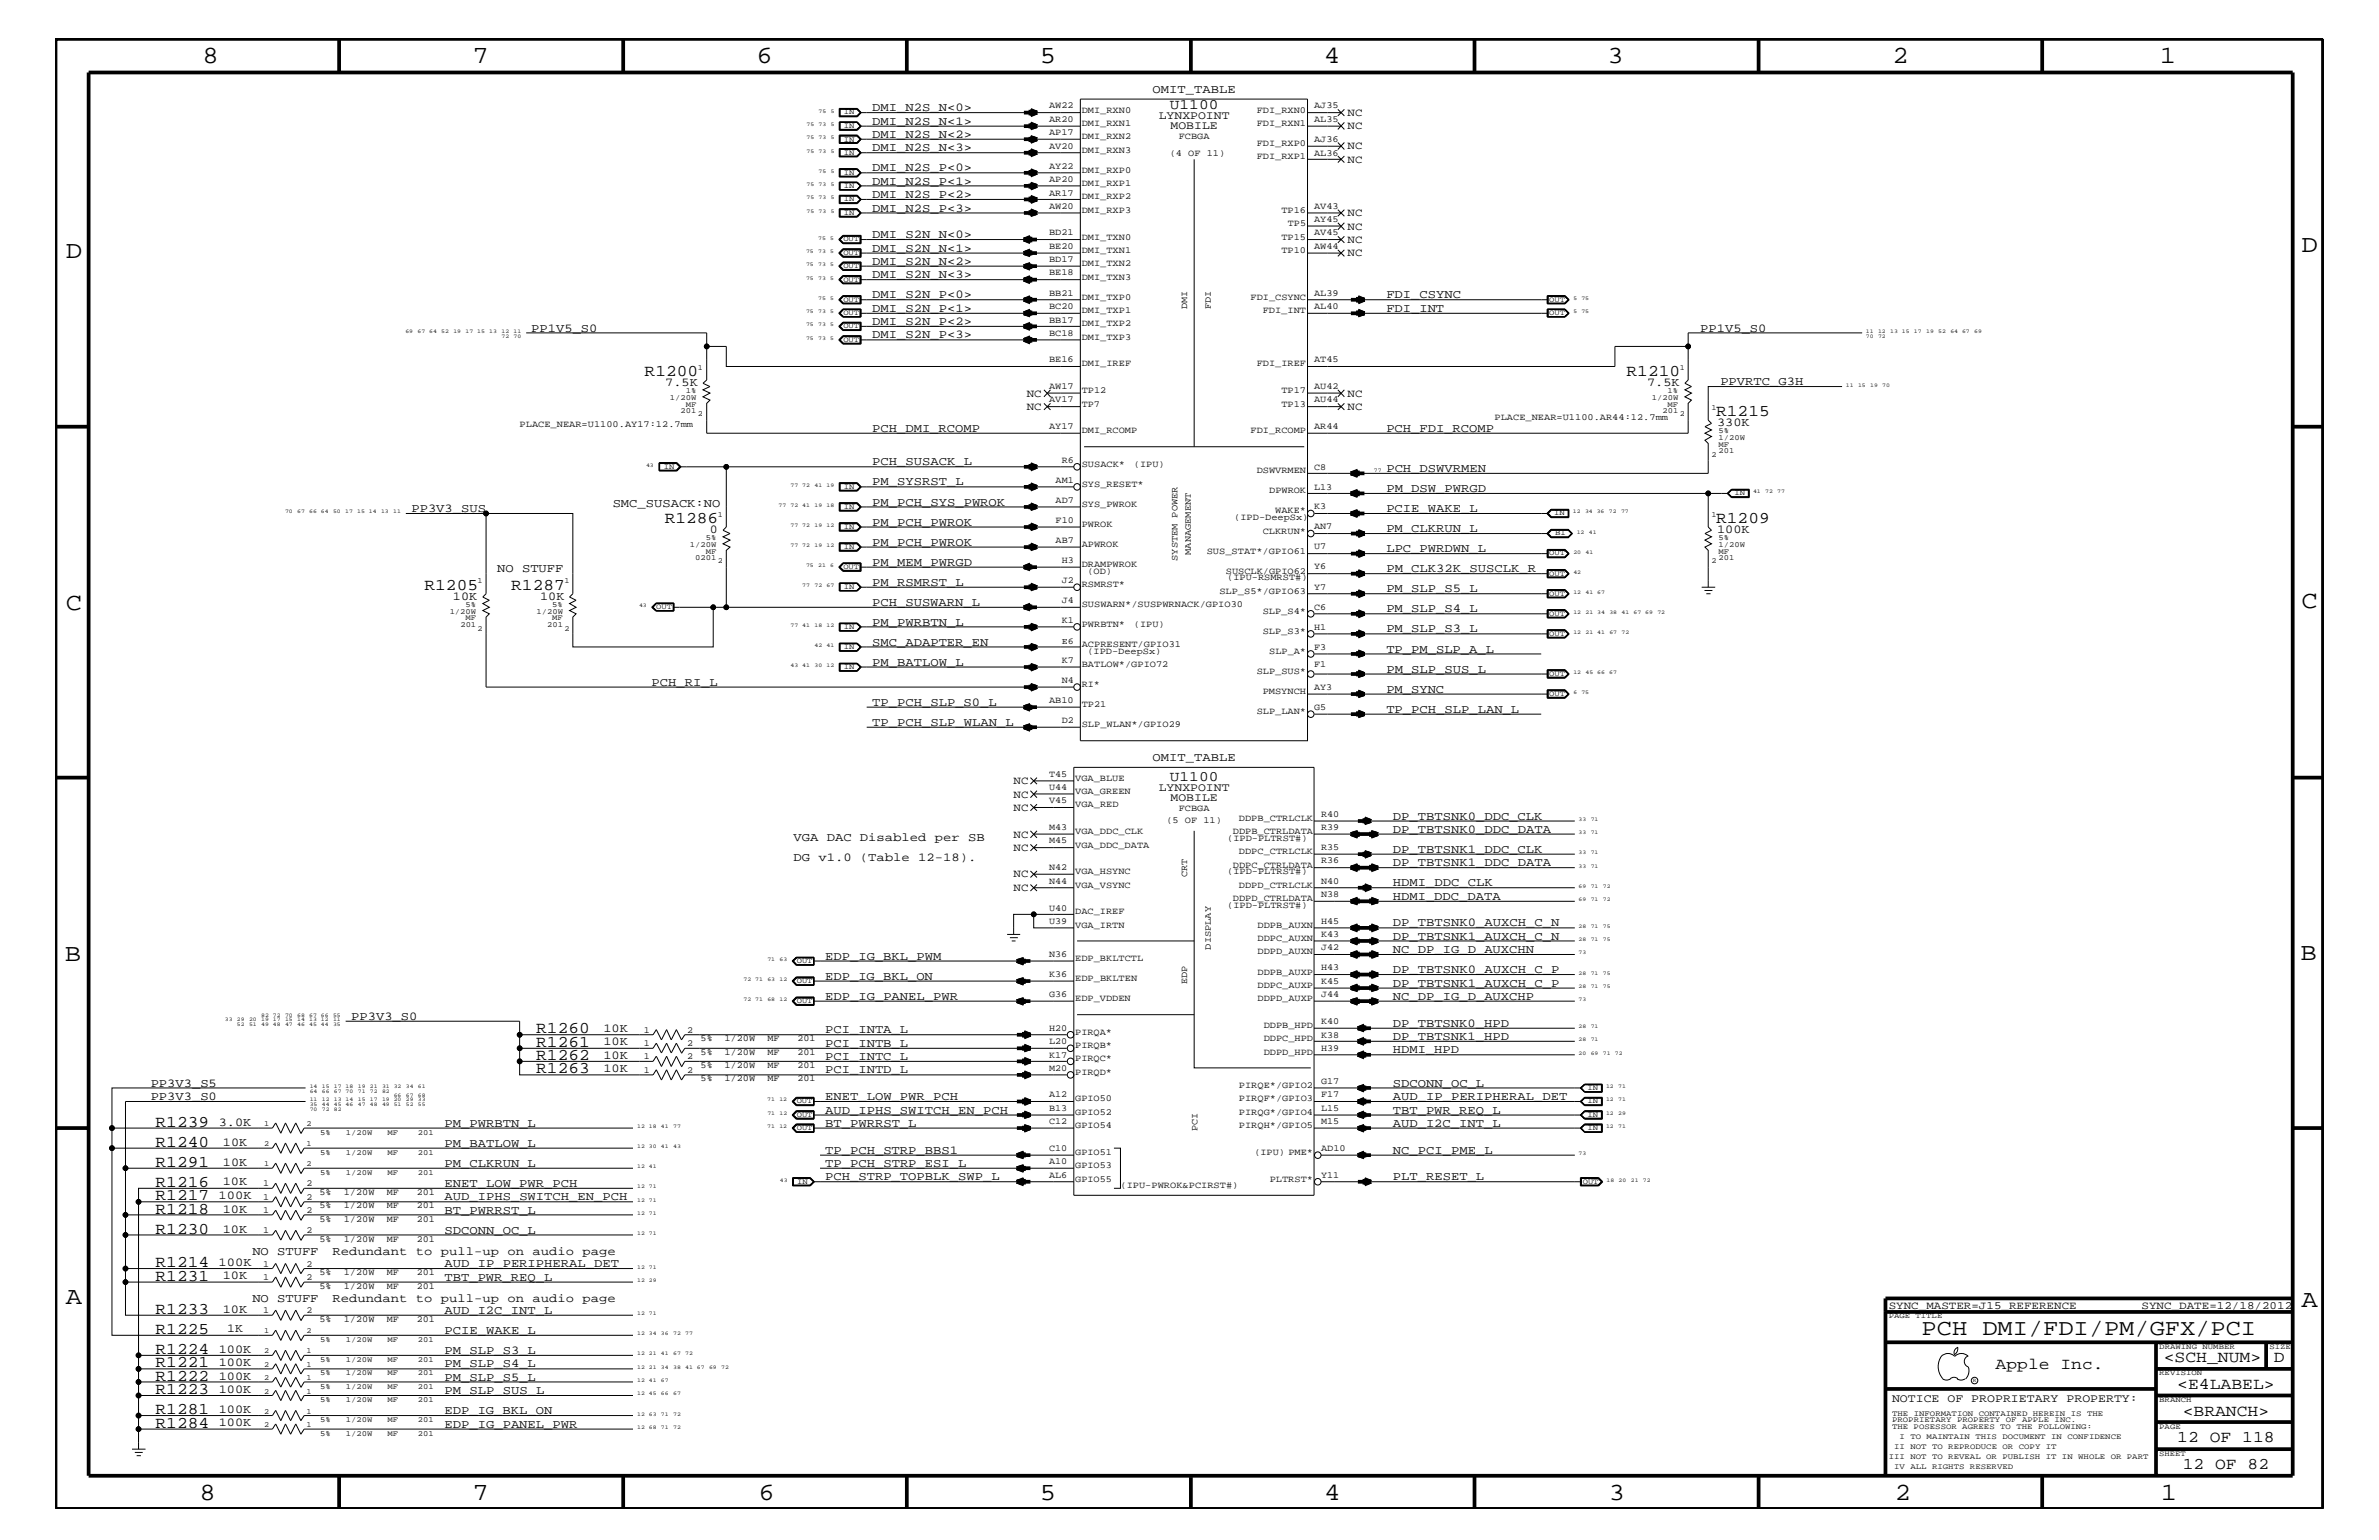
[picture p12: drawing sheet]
<svg xmlns="http://www.w3.org/2000/svg" width="432mm" height="279mm" viewBox="0 0 432 279" stroke-linecap="round" stroke-linejoin="round" font-family="sans-serif">
<defs><g id="words">
<g font-size="4.5">
<text x="36.7" y="11.5">8</text>
<text x="85.8" y="11.5">7</text>
<text x="137.3" y="11.5">6</text>
<text x="188.7" y="11.5">5</text>
<text x="240.3" y="11.5">4</text>
<text x="291.8" y="11.5">3</text>
<text x="343.5" y="11.5">2</text>
<text x="392" y="11.5">1</text>
<text x="11.9" y="46.8">D</text>
<text x="417.7" y="45.7">D</text>
<text x="11.9" y="110.6">C</text>
<text x="417.7" y="110.3">C</text>
<text x="11.8" y="174.3">B</text>
<text x="417.6" y="174.2">B</text>
<text x="11.9" y="236.7">A</text>
<text x="417.7" y="237.1">A</text>
<text x="36.2" y="272.1">8</text>
<text x="85.8" y="272.1">7</text>
<text x="137.7" y="272.1">6</text>
<text x="188.7" y="272.1">5</text>
<text x="240.4" y="272.1">4</text>
<text x="292" y="272.1">3</text>
<text x="343.9" y="272.1">2</text>
<text x="392.2" y="272.1">1</text>
</g>
<text font-size="4.1" x="348.8" y="242.3">PCH DMI/FDI/PM/GFX/PCI</text>
<g font-size="3">
<text x="117" y="68.2">R1200</text>
<text x="295.2" y="68.2">R1210</text>
<text x="311.5" y="75.5">R1215</text>
<text x="120.6" y="94.9">R1286</text>
<text x="311.5" y="94.9">R1209</text>
<text x="77" y="107">R1205</text>
<text x="92.8" y="107">R1287</text>
<text x="97.3" y="189.9">R1261</text>
<text x="97.3" y="187.5">R1260</text>
<text x="97.3" y="194.8">R1263</text>
<text x="97.3" y="192.3">R1262</text>
<text x="28.2" y="208.1">R1240</text>
<text x="28.2" y="204.4">R1239</text>
<text x="28.2" y="211.7">R1291</text>
<text x="28.2" y="215.3">R1216</text>
<text x="28.2" y="217.8">R1217</text>
<text x="28.2" y="220.2">R1218</text>
<text x="28.2" y="223.9">R1230</text>
<text x="28.2" y="232.4">R1231</text>
<text x="28.2" y="229.9">R1214</text>
<text x="28.2" y="238.4">R1233</text>
<text x="28.2" y="242">R1225</text>
<text x="28.2" y="245.6">R1224</text>
<text x="28.2" y="250.6">R1222</text>
<text x="28.2" y="248.1">R1221</text>
<text x="362.2" y="248.4">Apple Inc.</text>
<text x="392.7" y="247.1">&lt;SCH_NUM&gt;</text>
<text x="395.2" y="252">&lt;E4LABEL&gt;</text>
<text x="412.7" y="247.1">D</text>
<text x="28.2" y="252.9">R1223</text>
<text x="28.2" y="256.6">R1281</text>
<text x="396.2" y="256.8">&lt;BRANCH&gt;</text>
<text x="28.2" y="259">R1284</text>
<text x="395.2" y="261.6">12 OF 118</text>
<text x="396.2" y="266.6">12 OF 82</text>
</g>
<g font-size="2.6">
<text x="212.3" y="19.8">U1100</text>
<text x="212.3" y="141.7">U1100</text>
</g>
<g font-size="2.2">
<text x="209.2" y="16.8">OMIT_TABLE</text>
<text x="158.3" y="22.6">DMI_N2S_N&lt;1&gt;</text>
<text x="158.3" y="20.2">DMI_N2S_N&lt;0&gt;</text>
<text x="158.3" y="27.5">DMI_N2S_N&lt;3&gt;</text>
<text x="158.3" y="25">DMI_N2S_N&lt;2&gt;</text>
<text x="158.3" y="33.6">DMI_N2S_P&lt;1&gt;</text>
<text x="158.3" y="35.9">DMI_N2S_P&lt;2&gt;</text>
<text x="158.3" y="31.1">DMI_N2S_P&lt;0&gt;</text>
<text x="158.3" y="38.4">DMI_N2S_P&lt;3&gt;</text>
<text x="158.3" y="45.7">DMI_S2N_N&lt;1&gt;</text>
<text x="158.3" y="43.2">DMI_S2N_N&lt;0&gt;</text>
<text x="158.3" y="50.5">DMI_S2N_N&lt;3&gt;</text>
<text x="158.3" y="48">DMI_S2N_N&lt;2&gt;</text>
<text x="158.3" y="59">DMI_S2N_P&lt;2&gt;</text>
<text x="158.3" y="56.6">DMI_S2N_P&lt;1&gt;</text>
<text x="158.3" y="54.1">DMI_S2N_P&lt;0&gt;</text>
<text x="251.6" y="56.6">FDI_INT</text>
<text x="251.6" y="54.1">FDI_CSYNC</text>
<text x="96.4" y="60.2">PP1V5_S0</text>
<text x="158.3" y="61.4">DMI_S2N_P&lt;3&gt;</text>
<text x="308.6" y="60.2">PP1V5_S0</text>
<text x="120.7" y="70">7.5K</text>
<text x="299" y="70">7.5K</text>
<text x="312.3" y="69.9">PPVRTC_G3H</text>
<text x="311.7" y="77.3">330K</text>
<text x="158.3" y="78.3">PCH_DMI_RCOMP</text>
<text x="251.6" y="78.3">PCH_FDI_RCOMP</text>
<text x="158.3" y="88.1">PM_SYSRST_L</text>
<text x="158.3" y="84.4">PCH_SUSACK_L</text>
<text x="251.6" y="89.3">PM_DSW_PWRGD</text>
<text x="251.6" y="85.6">PCH_DSWVRMEN</text>
<text x="74.7" y="92.9">PP3V3_SUS</text>
<text x="111.2" y="92">SMC_SUSACK:NO</text>
<text x="158.3" y="95.4">PM_PCH_PWROK</text>
<text x="158.3" y="91.7">PM_PCH_SYS_PWROK</text>
<text x="251.6" y="92.9">PCIE_WAKE_L</text>
<text x="128.9" y="96.7">0</text>
<text x="158.3" y="99">PM_PCH_PWROK</text>
<text x="251.6" y="96.5">PM_CLKRUN_L</text>
<text x="251.6" y="100.2">LPC_PWRDWN_L</text>
<text x="311.7" y="96.7">100K</text>
<text x="90.3" y="103.8">NO STUFF</text>
<text x="158.3" y="102.6">PM_MEM_PWRGD</text>
<text x="158.3" y="106.3">PM_RSMRST_L</text>
<text x="251.6" y="107.5">PM_SLP_S5_L</text>
<text x="251.6" y="103.8">PM_CLK32K_SUSCLK_R</text>
<text x="82.2" y="108.8">10K</text>
<text x="98" y="108.8">10K</text>
<text x="158.3" y="113.6">PM_PWRBTN_L</text>
<text x="158.3" y="109.9">PCH_SUSWARN_L</text>
<text x="251.6" y="111.1">PM_SLP_S4_L</text>
<text x="158.3" y="117.2">SMC_ADAPTER_EN</text>
<text x="251.6" y="118.4">TP_PM_SLP_A_L</text>
<text x="251.6" y="114.8">PM_SLP_S3_L</text>
<text x="118.3" y="124.4">PCH_RI_L</text>
<text x="158.3" y="120.8">PM_BATLOW_L</text>
<text x="251.6" y="125.7">PM_SYNC</text>
<text x="251.6" y="122">PM_SLP_SUS_L</text>
<text x="158.3" y="131.7">TP_PCH_SLP_WLAN_L</text>
<text x="158.3" y="128">TP_PCH_SLP_S0_L</text>
<text x="251.6" y="129.3">TP_PCH_SLP_LAN_L</text>
<text x="209.2" y="138">OMIT_TABLE</text>
<text x="252.8" y="148.7">DP_TBTSNK0_DDC_CLK</text>
<text x="144" y="152.6">VGA DAC Disabled per SB</text>
<text x="252.8" y="154.7">DP_TBTSNK1_DDC_CLK</text>
<text x="252.8" y="151.1">DP_TBTSNK0_DDC_DATA</text>
<text x="144" y="156.2">DG v1.0 (Table 12-18).</text>
<text x="252.8" y="160.8">HDMI_DDC_CLK</text>
<text x="252.8" y="157.2">DP_TBTSNK1_DDC_DATA</text>
<text x="252.8" y="163.3">HDMI_DDC_DATA</text>
<text x="252.8" y="172.9">NC_DP_IG_D_AUXCHN</text>
<text x="252.8" y="170.5">DP_TBTSNK1_AUXCH_C_N</text>
<text x="252.8" y="168.1">DP_TBTSNK0_AUXCH_C_N</text>
<text x="149.8" y="177.7">EDP_IG_BKL_ON</text>
<text x="149.8" y="174.2">EDP_IG_BKL_PWM</text>
<text x="252.8" y="176.6">DP_TBTSNK0_AUXCH_C_P</text>
<text x="252.8" y="179">DP_TBTSNK1_AUXCH_C_P</text>
<text x="63.8" y="185">PP3V3_S0</text>
<text x="149.8" y="181.4">EDP_IG_PANEL_PWR</text>
<text x="252.8" y="181.4">NC_DP_IG_D_AUXCHP</text>
<text x="109.5" y="189.7">10K</text>
<text x="109.5" y="187.2">10K</text>
<text x="149.8" y="187.5">PCI_INTA_L</text>
<text x="149.8" y="189.9">PCI_INTB_L</text>
<text x="252.8" y="186.3">DP_TBTSNK0_HPD</text>
<text x="252.8" y="191.1">HDMI_HPD</text>
<text x="252.8" y="188.7">DP_TBTSNK1_HPD</text>
<text x="27.3" y="197.2">PP3V3_S5</text>
<text x="109.5" y="194.5">10K</text>
<text x="109.5" y="192.1">10K</text>
<text x="149.8" y="194.8">PCI_INTD_L</text>
<text x="149.8" y="192.3">PCI_INTC_L</text>
<text x="252.8" y="197.2">SDCONN_OC_L</text>
<text x="27.3" y="199.6">PP3V3_S0</text>
<text x="149.8" y="199.6">ENET_LOW_PWR_PCH</text>
<text x="149.8" y="202">AUD_IPHS_SWITCH_EN_PCH</text>
<text x="252.8" y="199.6">AUD_IP_PERIPHERAL_DET</text>
<text x="252.8" y="202">TBT_PWR_REQ_L</text>
<text x="39.7" y="204.2">3.0K</text>
<text x="40.5" y="207.9">10K</text>
<text x="80.7" y="204.4">PM_PWRBTN_L</text>
<text x="80.7" y="208.1">PM_BATLOW_L</text>
<text x="149.8" y="204.4">BT_PWRRST_L</text>
<text x="149.8" y="209.3">TP_PCH_STRP_BBS1</text>
<text x="252.8" y="204.4">AUD_I2C_INT_L</text>
<text x="252.8" y="209.3">NC_PCI_PME_L</text>
<text x="40.4" y="215.1">10K</text>
<text x="40.5" y="211.5">10K</text>
<text x="80.7" y="211.7">PM_CLKRUN_L</text>
<text x="80.7" y="215.3">ENET_LOW_PWR_PCH</text>
<text x="149.8" y="211.7">TP_PCH_STRP_ESI_L</text>
<text x="149.8" y="214.2">PCH_STRP_TOPBLK_SWP_L</text>
<text x="252.8" y="214.2">PLT_RESET_L</text>
<text x="39.7" y="217.5">100K</text>
<text x="40.4" y="220">10K</text>
<text x="80.7" y="220.2">BT_PWRRST_L</text>
<text x="80.7" y="217.8">AUD_IPHS_SWITCH_EN_PCH</text>
<text x="40.4" y="223.6">10K</text>
<text x="45.8" y="227.7">NO STUFF</text>
<text x="60.4" y="227.7">Redundant to pull-up on audio page</text>
<text x="80.7" y="223.9">SDCONN_OC_L</text>
<text x="39.7" y="229.6">100K</text>
<text x="40.4" y="232.1">10K</text>
<text x="80.7" y="229.9">AUD_IP_PERIPHERAL_DET</text>
<text x="80.7" y="232.4">TBT_PWR_REQ_L</text>
<text x="40.4" y="238.2">10K</text>
<text x="45.8" y="236.2">NO STUFF</text>
<text x="60.4" y="236.2">Redundant to pull-up on audio page</text>
<text x="80.7" y="238.4">AUD_I2C_INT_L</text>
<text x="39.7" y="245.4">100K</text>
<text x="41.2" y="241.8">1K</text>
<text x="80.7" y="242">PCIE_WAKE_L</text>
<text x="80.7" y="245.6">PM_SLP_S3_L</text>
<text x="39.7" y="250.3">100K</text>
<text x="39.7" y="247.8">100K</text>
<text x="80.7" y="248.1">PM_SLP_S4_L</text>
<text x="80.7" y="250.6">PM_SLP_S5_L</text>
<text x="39.7" y="252.7">100K</text>
<text x="39.7" y="256.3">100K</text>
<text x="80.7" y="252.9">PM_SLP_SUS_L</text>
<text x="80.7" y="256.6">EDP_IG_BKL_ON</text>
<text x="39.7" y="258.8">100K</text>
<text x="80.7" y="259">EDP_IG_PANEL_PWR</text>
</g>
<g font-size="2.1">
<text x="210.3" y="21.6">LYNXPOINT</text>
<text x="212.5" y="23.5">MOBILE</text>
<text x="210.3" y="143.5">LYNXPOINT</text>
<text x="212.5" y="145.3">MOBILE</text>
<text x="343.4" y="254.4">NOTICE OF PROPRIETARY PROPERTY:</text>
</g>
<g font-size="2">
<text x="244.6" y="21">NC</text>
<text x="244.6" y="23.5">NC</text>
<text x="244.6" y="27.1">NC</text>
<text x="244.6" y="29.5">NC</text>
<text x="244.6" y="39.2">NC</text>
<text x="244.6" y="41.7">NC</text>
<text x="244.6" y="44.1">NC</text>
<text x="244.6" y="46.5">NC</text>
<text x="186.4" y="72">NC</text>
<text x="244.6" y="72">NC</text>
<text x="186.4" y="74.4">NC</text>
<text x="244.6" y="74.4">NC</text>
<text x="184" y="142.3">NC</text>
<text x="184" y="144.7">NC</text>
<text x="184" y="147.1">NC</text>
<text x="184" y="152">NC</text>
<text x="184" y="154.4">NC</text>
<text x="184" y="159.2">NC</text>
<text x="184" y="161.7">NC</text>
<text x="342.8" y="237.4">SYNC_MASTER=J15_REFERENCE</text>
<text x="388.7" y="237.4">SYNC_DATE=12/18/2012</text>
</g>
<g font-size="1.7">
<text x="190.4" y="22.1">AR20</text>
<text x="190.4" y="19.7">AW22</text>
<text x="196.3" y="20.4">DMI_RXN0</text>
<text x="196.3" y="22.9">DMI_RXN1</text>
<text x="228.1" y="22.9">FDI_RXN1</text>
<text x="228.1" y="20.4">FDI_RXN0</text>
<text x="238.5" y="22.1">AL35</text>
<text x="238.5" y="19.7">AJ35</text>
<text x="190.4" y="27">AV20</text>
<text x="190.4" y="24.6">AP17</text>
<text x="196.3" y="25.3">DMI_RXN2</text>
<text x="196.3" y="27.7">DMI_RXN3</text>
<text x="212.3" y="28.3">(4 OF 11)</text>
<text x="214" y="25.3">FCBGA</text>
<text x="228.1" y="28.9">FDI_RXP1</text>
<text x="228.1" y="26.5">FDI_RXP0</text>
<text x="238.5" y="28.2">AL36</text>
<text x="238.5" y="25.8">AJ36</text>
<text x="190.4" y="35.5">AR17</text>
<text x="190.4" y="33">AP20</text>
<text x="190.4" y="30.6">AY22</text>
<text x="196.3" y="31.4">DMI_RXP0</text>
<text x="196.3" y="33.7">DMI_RXP1</text>
<text x="190.4" y="37.9">AW20</text>
<text x="196.3" y="38.6">DMI_RXP3</text>
<text x="196.3" y="36.2">DMI_RXP2</text>
<text x="232.6" y="38.6">TP16</text>
<text x="233.8" y="41">TP5</text>
<text x="238.5" y="40.3">AY45</text>
<text x="238.5" y="37.9">AV43</text>
<text x="190.4" y="47.6">BD17</text>
<text x="190.4" y="45.2">BE20</text>
<text x="190.4" y="42.7">BD21</text>
<text x="196.3" y="45.9">DMI_TXN1</text>
<text x="196.3" y="43.5">DMI_TXN0</text>
<text x="232.6" y="43.5">TP15</text>
<text x="232.6" y="45.9">TP10</text>
<text x="238.5" y="42.7">AV45</text>
<text x="238.5" y="45.2">AW44</text>
<text x="190.4" y="53.6">BB21</text>
<text x="190.4" y="50">BE18</text>
<text x="196.3" y="50.7">DMI_TXN3</text>
<text x="196.3" y="48.3">DMI_TXN2</text>
<text x="238.5" y="53.6">AL39</text>
<text x="190.4" y="58.5">BB17</text>
<text x="190.4" y="56.1">BC20</text>
<text x="196.3" y="56.8">DMI_TXP1</text>
<text x="196.3" y="54.4">DMI_TXP0</text>
<text x="196.3" y="59.2">DMI_TXP2</text>
<text x="215.5" y="56" transform="rotate(-90 215.5 56)">DMI</text>
<text x="219.8" y="56" transform="rotate(-90 219.8 56)">FDI</text>
<text x="227" y="54.4">FDI_CSYNC</text>
<text x="229.2" y="56.8">FDI_INT</text>
<text x="238.5" y="56.1">AL40</text>
<text x="190.4" y="60.9">BC18</text>
<text x="190.4" y="65.7">BE16</text>
<text x="196.3" y="61.7">DMI_TXP3</text>
<text x="238.5" y="65.7">AT45</text>
<text x="190.4" y="70.6">AW17</text>
<text x="196.3" y="66.5">DMI_IREF</text>
<text x="196.3" y="71.3">TP12</text>
<text x="228.1" y="66.5">FDI_IREF</text>
<text x="232.6" y="71.3">TP17</text>
<text x="238.5" y="70.6">AU42</text>
<text x="94.3" y="77.4">PLACE_NEAR=U1100.AY17:12.7mm</text>
<text x="190.4" y="73">AV17</text>
<text x="190.4" y="77.9">AY17</text>
<text x="196.3" y="73.8">TP7</text>
<text x="232.6" y="73.8">TP13</text>
<text x="238.5" y="73">AU44</text>
<text x="238.5" y="77.9">AR44</text>
<text x="271.3" y="76.2">PLACE_NEAR=U1100.AR44:12.7mm</text>
<text x="192.7" y="83.9">R6</text>
<text x="196.3" y="78.6">DMI_RCOMP</text>
<text x="227" y="78.6">FDI_RCOMP</text>
<text x="191.6" y="87.6">AM1</text>
<text x="196.3" y="84.7">SUSACK*</text>
<text x="196.3" y="88.3">SYS_RESET*</text>
<text x="205.8" y="84.7">(IPU)</text>
<text x="228.1" y="85.9">DSWVRMEN</text>
<text x="230.4" y="89.5">DPWROK</text>
<text x="238.5" y="85.2">C8</text>
<text x="238.5" y="88.8">L13</text>
<text x="191.6" y="91.2">AD7</text>
<text x="191.6" y="94.9">F10</text>
<text x="196.3" y="95.6">PWROK</text>
<text x="196.3" y="92">SYS_PWROK</text>
<text x="224" y="94.3">(IPD-DeepSx)</text>
<text x="231.5" y="93.2">WAKE*</text>
<text x="238.5" y="92.4">K3</text>
<text x="191.6" y="98.5">AB7</text>
<text x="196.3" y="99.3">APWROK</text>
<text x="213.7" y="101.8" transform="rotate(-90 213.7 101.8)">SYSTEM POWER</text>
<text x="216.2" y="100.7" transform="rotate(-90 216.2 100.7)">MANAGEMENT</text>
<text x="219" y="100.4">SUS_STAT*/GPIO61</text>
<text x="229.2" y="96.8">CLKRUN*</text>
<text x="238.5" y="96">AN7</text>
<text x="238.5" y="99.7">U7</text>
<text x="192.7" y="102.1">H3</text>
<text x="192.7" y="105.8">J2</text>
<text x="196.3" y="106.5">RSMRST*</text>
<text x="196.3" y="102.9">DRAMPWROK</text>
<text x="197.4" y="104.1">(OD)</text>
<text x="221.3" y="107.7">SLP_S5*/GPIO63</text>
<text x="222.5" y="104.1">SUSCLK/GPIO62</text>
<text x="222.8" y="105.3">(IPU-RSMRST#)</text>
<text x="238.5" y="103.3">Y6</text>
<text x="238.5" y="107">Y7</text>
<text x="192.7" y="109.4">J4</text>
<text x="192.7" y="113.1">K1</text>
<text x="196.3" y="113.7">PWRBTN*</text>
<text x="196.3" y="110.2">SUSWARN*/SUSPWRNACK/GPIO30</text>
<text x="205.8" y="113.7">(IPU)</text>
<text x="229.2" y="111.4">SLP_S4*</text>
<text x="238.5" y="110.6">C6</text>
<text x="196.3" y="117.4">ACPRESENT/GPIO31</text>
<text x="197.4" y="118.6">(IPD-DeepSx)</text>
<text x="229.2" y="115">SLP_S3*</text>
<text x="230.4" y="118.6">SLP_A*</text>
<text x="238.5" y="114.2">H1</text>
<text x="238.5" y="117.9">F3</text>
<text x="192.7" y="120.3">K7</text>
<text x="192.7" y="124">N4</text>
<text x="196.3" y="124.7">RI*</text>
<text x="196.3" y="121">BATLOW*/GPIO72</text>
<text x="228.1" y="122.3">SLP_SUS*</text>
<text x="229.2" y="125.9">PMSYNCH</text>
<text x="238.5" y="120.9">F1</text>
<text x="238.5" y="125.2">AY3</text>
<text x="190.4" y="127.6">AB10</text>
<text x="192.7" y="131.3">D2</text>
<text x="196.3" y="131.9">SLP_WLAN*/GPIO29</text>
<text x="196.3" y="128.3">TP21</text>
<text x="228.1" y="129.6">SLP_LAN*</text>
<text x="238.5" y="128.8">G5</text>
<text x="190.4" y="143.4">U44</text>
<text x="190.4" y="140.9">T45</text>
<text x="195.2" y="141.7">VGA_BLUE</text>
<text x="190.4" y="145.7">V45</text>
<text x="195.2" y="146.5">VGA_RED</text>
<text x="195.2" y="144">VGA_GREEN</text>
<text x="211.7" y="149.4">(5 OF 11)</text>
<text x="214" y="147.1">FCBGA</text>
<text x="224.9" y="149">DDPB_CTRLCLK</text>
<text x="239.8" y="148.2">R40</text>
<text x="190.4" y="153">M45</text>
<text x="190.4" y="150.7">M43</text>
<text x="195.2" y="153.8">VGA_DDC_DATA</text>
<text x="195.2" y="151.3">VGA_DDC_CLK</text>
<text x="222.8" y="152.6">(IPD-PLTRST#)</text>
<text x="223.8" y="151.3">DDPB_CTRLDATA</text>
<text x="224.9" y="155">DDPC_CTRLCLK</text>
<text x="239.8" y="154.3">R35</text>
<text x="239.8" y="150.7">R39</text>
<text x="190.4" y="160.3">N44</text>
<text x="190.4" y="157.9">N42</text>
<text x="195.2" y="161.1">VGA_VSYNC</text>
<text x="195.2" y="158.6">VGA_HSYNC</text>
<text x="215.5" y="159.1" transform="rotate(-90 215.5 159.1)">CRT</text>
<text x="222.8" y="158.6">(IPD-PLTRST#)</text>
<text x="223.8" y="157.4">DDPC_CTRLDATA</text>
<text x="224.9" y="161.1">DDPD_CTRLCLK</text>
<text x="239.8" y="160.3">N40</text>
<text x="239.8" y="156.7">R36</text>
<text x="190.4" y="165.2">U40</text>
<text x="190.4" y="167.6">U39</text>
<text x="195.2" y="165.9">DAC_IREF</text>
<text x="222.8" y="164.7">(IPD-PLTRST#)</text>
<text x="223.8" y="163.5">DDPD_CTRLDATA</text>
<text x="239.8" y="162.8">N38</text>
<text x="239.8" y="167.6">H45</text>
<text x="190.4" y="173.7">N36</text>
<text x="195.2" y="168.3">VGA_IRTN</text>
<text x="219.8" y="172.3" transform="rotate(-90 219.8 172.3)">DISPLAY</text>
<text x="228.3" y="170.7">DDPC_AUXN</text>
<text x="228.3" y="168.3">DDPB_AUXN</text>
<text x="228.3" y="173.2">DDPD_AUXN</text>
<text x="239.8" y="172.4">J42</text>
<text x="239.8" y="170">K43</text>
<text x="190.4" y="177.3">K36</text>
<text x="195.2" y="178">EDP_BKLTEN</text>
<text x="195.2" y="174.4">EDP_BKLTCTL</text>
<text x="215.5" y="178.5" transform="rotate(-90 215.5 178.5)">EDP</text>
<text x="228.3" y="179.3">DDPC_AUXP</text>
<text x="228.3" y="176.8">DDPB_AUXP</text>
<text x="239.8" y="178.5">K45</text>
<text x="239.8" y="176.1">H43</text>
<text x="190.4" y="181">G36</text>
<text x="195.2" y="181.6">EDP_VDDEN</text>
<text x="228.3" y="181.6">DDPD_AUXP</text>
<text x="239.8" y="181">J44</text>
<text x="239.8" y="185.8">K40</text>
<text x="116.8" y="187.4">1</text>
<text x="116.8" y="189.8">1</text>
<text x="124.7" y="187.4">2</text>
<text x="124.7" y="189.8">2</text>
<text x="127.2" y="191.4">5%</text>
<text x="127.2" y="188.9">5%</text>
<text x="131.5" y="191.4">1/20W</text>
<text x="131.5" y="188.9">1/20W</text>
<text x="139.3" y="191.4">MF</text>
<text x="139.3" y="188.9">MF</text>
<text x="144.7" y="191.4">201</text>
<text x="144.7" y="188.9">201</text>
<text x="190.4" y="191.9">K17</text>
<text x="190.4" y="189.4">L20</text>
<text x="190.4" y="187">H20</text>
<text x="195.2" y="187.7">PIRQA*</text>
<text x="195.2" y="190.2">PIRQB*</text>
<text x="229.4" y="186.5">DDPB_HPD</text>
<text x="229.4" y="191.4">DDPD_HPD</text>
<text x="229.4" y="188.9">DDPC_HPD</text>
<text x="239.8" y="190.6">H39</text>
<text x="239.8" y="188.2">K38</text>
<text x="116.8" y="194.7">1</text>
<text x="116.8" y="192.2">1</text>
<text x="124.7" y="194.7">2</text>
<text x="124.7" y="192.2">2</text>
<text x="127.2" y="196.2">5%</text>
<text x="127.2" y="193.7">5%</text>
<text x="131.5" y="196.2">1/20W</text>
<text x="131.5" y="193.7">1/20W</text>
<text x="139.3" y="196.2">MF</text>
<text x="139.3" y="193.7">MF</text>
<text x="144.7" y="196.2">201</text>
<text x="144.7" y="193.7">201</text>
<text x="190.4" y="194.3">M20</text>
<text x="195.2" y="195">PIRQD*</text>
<text x="195.2" y="192.6">PIRQC*</text>
<text x="224.9" y="197.4">PIRQE*/GPIO2</text>
<text x="239.8" y="196.7">G17</text>
<text x="190.4" y="204">C12</text>
<text x="190.4" y="201.5">B13</text>
<text x="190.4" y="199.1">A12</text>
<text x="195.2" y="202.3">GPIO52</text>
<text x="195.2" y="199.8">GPIO50</text>
<text x="224.9" y="202.3">PIRQG*/GPIO4</text>
<text x="224.9" y="199.8">PIRQF*/GPIO3</text>
<text x="239.8" y="204">M15</text>
<text x="239.8" y="201.5">L15</text>
<text x="239.8" y="199.1">F17</text>
<text x="190.4" y="208.8">C10</text>
<text x="195.2" y="204.7">GPIO54</text>
<text x="195.2" y="209.6">GPIO51</text>
<text x="217.3" y="205.1" transform="rotate(-90 217.3 205.1)">PCI</text>
<text x="224.9" y="204.7">PIRQH*/GPIO5</text>
<text x="227.7" y="209.6">(IPU) PME*</text>
<text x="239.8" y="208.8">AD10</text>
<text x="47.8" y="215.3">1</text>
<text x="55.6" y="215.3">2</text>
<text x="190.4" y="213.6">AL6</text>
<text x="190.4" y="211.3">A10</text>
<text x="195.2" y="214.4">GPIO55</text>
<text x="195.2" y="211.9">GPIO53</text>
<text x="203.4" y="215.6">(IPU-PWROK&amp;PCIRST#)</text>
<text x="230.5" y="214.4">PLTRST*</text>
<text x="239.8" y="213.6">Y11</text>
<text x="47.8" y="217.7">1</text>
<text x="47.8" y="220.1">1</text>
<text x="55.6" y="217.7">2</text>
<text x="55.6" y="220.1">2</text>
<text x="58" y="219.2">5%</text>
<text x="58" y="221.7">5%</text>
<text x="58" y="216.9">5%</text>
<text x="62.4" y="219.2">1/20W</text>
<text x="62.4" y="221.7">1/20W</text>
<text x="62.4" y="216.9">1/20W</text>
<text x="70.2" y="219.2">MF</text>
<text x="70.2" y="221.7">MF</text>
<text x="70.2" y="216.9">MF</text>
<text x="75.6" y="219.2">201</text>
<text x="75.6" y="221.7">201</text>
<text x="75.6" y="216.9">201</text>
<text x="47.8" y="223.7">1</text>
<text x="55.6" y="223.7">2</text>
<text x="58" y="225.3">5%</text>
<text x="62.4" y="225.3">1/20W</text>
<text x="70.2" y="225.3">MF</text>
<text x="75.6" y="225.3">201</text>
<text x="47.8" y="232.2">1</text>
<text x="47.8" y="229.8">1</text>
<text x="55.6" y="232.2">2</text>
<text x="55.6" y="229.8">2</text>
<text x="58" y="233.8">5%</text>
<text x="58" y="231.3">5%</text>
<text x="62.4" y="233.8">1/20W</text>
<text x="62.4" y="231.3">1/20W</text>
<text x="70.2" y="233.8">MF</text>
<text x="70.2" y="231.3">MF</text>
<text x="75.6" y="233.8">201</text>
<text x="75.6" y="231.3">201</text>
<text x="47.8" y="238.3">1</text>
<text x="55.6" y="238.3">2</text>
<text x="58" y="239.9">5%</text>
<text x="62.4" y="239.9">1/20W</text>
<text x="70.2" y="239.9">MF</text>
<text x="75.6" y="239.9">201</text>
</g>
<text font-size="1.6" x="192.7" y="116.8">E6</text>
<g font-size="1.4">
<text x="153.2" y="20.8">IN</text>
<text x="153.2" y="23.2">IN</text>
<text x="153.2" y="28.1">IN</text>
<text x="153.2" y="25.7">IN</text>
<text x="153.2" y="31.7">IN</text>
<text x="153.2" y="34.1">IN</text>
<text x="153.2" y="39">IN</text>
<text x="153.2" y="36.5">IN</text>
<text x="153.1" y="43.8">OUT</text>
<text x="153.1" y="46.3">OUT</text>
<text x="153.1" y="51.1">OUT</text>
<text x="153.1" y="48.7">OUT</text>
<text x="153.1" y="54.7">OUT</text>
<text x="153.1" y="59.5">OUT</text>
<text x="153.1" y="57.2">OUT</text>
<text x="281.2" y="54.7">OUT</text>
<text x="281.2" y="57.2">OUT</text>
<text x="153.1" y="62">OUT</text>
<text x="124.5" y="71.3">1%</text>
<text x="126.7" y="67.1">1</text>
<text x="302.7" y="71.3">1%</text>
<text x="304.9" y="67.1">1</text>
<text x="121.6" y="72.6">1/20W</text>
<text x="123.5" y="75">201</text>
<text x="124.5" y="73.8">MF</text>
<text x="126.7" y="75.6">2</text>
<text x="299.8" y="72.6">1/20W</text>
<text x="301.8" y="75">201</text>
<text x="302.7" y="73.8">MF</text>
<text x="304.9" y="75.6">2</text>
<text x="310.6" y="74.4">1</text>
<text x="310.6" y="82.8">2</text>
<text x="311.9" y="81.1">MF</text>
<text x="311.9" y="79.9">1/20W</text>
<text x="311.9" y="82.2">201</text>
<text x="311.9" y="78.6">5%</text>
<text x="120.5" y="85">IN</text>
<text x="153.2" y="88.7">IN</text>
<text x="314.8" y="89.9">IN</text>
<text x="130.3" y="93.8">1</text>
<text x="153.2" y="92.3">IN</text>
<text x="153.2" y="96">IN</text>
<text x="282.1" y="93.5">IN</text>
<text x="310.6" y="93.8">1</text>
<text x="125.2" y="99.3">1/20W</text>
<text x="126.2" y="101.6">0201</text>
<text x="128.1" y="100.4">MF</text>
<text x="128.1" y="98">5%</text>
<text x="153.2" y="99.6">IN</text>
<text x="281.2" y="100.8">OUT</text>
<text x="282.3" y="97.1">BI</text>
<text x="311.9" y="100.4">MF</text>
<text x="311.9" y="99.3">1/20W</text>
<text x="311.9" y="101.6">201</text>
<text x="311.9" y="98">5%</text>
<text x="86.7" y="105.9">1</text>
<text x="102.4" y="105.9">1</text>
<text x="130.3" y="102.2">2</text>
<text x="153.1" y="103.2">OUT</text>
<text x="153.2" y="106.9">IN</text>
<text x="281.2" y="104.4">OUT</text>
<text x="310.6" y="102.2">2</text>
<text x="81.6" y="111.4">1/20W</text>
<text x="83.6" y="113.7">201</text>
<text x="84.5" y="112.6">MF</text>
<text x="84.5" y="110.2">5%</text>
<text x="97.4" y="111.4">1/20W</text>
<text x="99.3" y="113.7">201</text>
<text x="100.2" y="110.2">5%</text>
<text x="100.2" y="112.6">MF</text>
<text x="119.1" y="110.5">OUT</text>
<text x="281.2" y="108.1">OUT</text>
<text x="281.2" y="111.7">OUT</text>
<text x="86.7" y="114.4">2</text>
<text x="102.4" y="114.4">2</text>
<text x="153.2" y="114.2">IN</text>
<text x="153.2" y="117.8">IN</text>
<text x="281.2" y="115.3">OUT</text>
<text x="153.2" y="121.4">IN</text>
<text x="281.2" y="122.6">OUT</text>
<text x="281.2" y="126.3">OUT</text>
<text x="144.6" y="178.4">OUT</text>
<text x="144.6" y="174.8">OUT</text>
<text x="144.6" y="182.1">OUT</text>
<text x="288.1" y="197.8">IN</text>
<text x="144.6" y="200.2">OUT</text>
<text x="144.6" y="202.6">OUT</text>
<text x="288.1" y="200.2">IN</text>
<text x="288.1" y="202.6">IN</text>
<text x="47.9" y="208">2</text>
<text x="47.9" y="204.3">1</text>
<text x="55.6" y="208">1</text>
<text x="55.6" y="204.3">2</text>
<text x="58.1" y="209.6">5%</text>
<text x="58.1" y="205.9">5%</text>
<text x="62.8" y="209.6">1/20W</text>
<text x="62.8" y="205.9">1/20W</text>
<text x="70.3" y="209.6">MF</text>
<text x="70.3" y="205.9">MF</text>
<text x="75.9" y="209.6">201</text>
<text x="75.9" y="205.9">201</text>
<text x="144.6" y="205.1">OUT</text>
<text x="288.1" y="205.1">IN</text>
<text x="47.9" y="211.6">1</text>
<text x="55.6" y="211.6">2</text>
<text x="58.1" y="213.2">5%</text>
<text x="62.8" y="213.2">1/20W</text>
<text x="70.3" y="213.2">MF</text>
<text x="75.9" y="213.2">201</text>
<text x="144.7" y="214.7">IN</text>
<text x="287.3" y="214.7">OUT</text>
<text x="342.8" y="239.2">PAGE TITLE</text>
<text x="47.9" y="241.9">1</text>
<text x="47.9" y="245.6">2</text>
<text x="55.6" y="241.9">2</text>
<text x="55.6" y="245.6">1</text>
<text x="58.1" y="243.5">5%</text>
<text x="62.8" y="243.5">1/20W</text>
<text x="70.3" y="243.5">MF</text>
<text x="75.9" y="243.5">201</text>
<text x="391.9" y="244.7">DRAWING NUMBER</text>
<text x="411.9" y="244.7">SIZE</text>
<text x="47.9" y="250.4">2</text>
<text x="47.9" y="248">2</text>
<text x="55.6" y="250.4">1</text>
<text x="55.6" y="248">1</text>
<text x="58.1" y="252">5%</text>
<text x="58.1" y="249.5">5%</text>
<text x="58.1" y="247.1">5%</text>
<text x="62.8" y="252">1/20W</text>
<text x="62.8" y="249.5">1/20W</text>
<text x="62.8" y="247.1">1/20W</text>
<text x="70.3" y="252">MF</text>
<text x="70.3" y="249.5">MF</text>
<text x="70.3" y="247.1">MF</text>
<text x="75.9" y="252">201</text>
<text x="75.9" y="249.5">201</text>
<text x="75.9" y="247.1">201</text>
<text x="391.9" y="249.5">REVISION</text>
<text x="47.9" y="252.8">2</text>
<text x="47.9" y="256.5">2</text>
<text x="55.6" y="252.8">1</text>
<text x="55.6" y="256.5">1</text>
<text x="58.1" y="254.4">5%</text>
<text x="62.8" y="254.4">1/20W</text>
<text x="70.3" y="254.4">MF</text>
<text x="75.9" y="254.4">201</text>
<text x="343.4" y="256.8">THE INFORMATION CONTAINED HEREIN IS THE</text>
<text x="391.9" y="254.4">BRANCH</text>
<text x="47.9" y="258.9">2</text>
<text x="55.6" y="258.9">1</text>
<text x="58.1" y="260.5">5%</text>
<text x="58.1" y="258">5%</text>
<text x="62.8" y="260.5">1/20W</text>
<text x="62.8" y="258">1/20W</text>
<text x="70.3" y="260.5">MF</text>
<text x="70.3" y="258">MF</text>
<text x="75.9" y="260.5">201</text>
<text x="75.9" y="258">201</text>
<text x="343.4" y="258">PROPRIETARY PROPERTY OF APPLE INC.</text>
<text x="343.4" y="259.3">THE POSESSOR AGREES TO THE FOLLOWING:</text>
<text x="343.8" y="262.9">II NOT TO REPRODUCE OR COPY IT</text>
<text x="344.8" y="261.1">I TO MAINTAIN THIS DOCUMENT IN CONFIDENCE</text>
<text x="391.9" y="259.3">PAGE</text>
<text x="342.8" y="264.7">III NOT TO REVEAL OR PUBLISH IT IN WHOLE OR PART</text>
<text x="343.8" y="266.6">IV ALL RIGHTS RESERVED</text>
<text x="391.9" y="264.1">SHEET</text>
</g>
<g font-size="1">
<text x="146.4" y="22.9">75</text>
<text x="148.6" y="20.4">75</text>
<text x="148.6" y="22.9">73</text>
<text x="150.8" y="20.4">5</text>
<text x="150.8" y="22.9">5</text>
<text x="146.4" y="27.7">75</text>
<text x="146.4" y="25.3">75</text>
<text x="148.6" y="27.7">73</text>
<text x="148.6" y="25.3">73</text>
<text x="150.8" y="27.7">5</text>
<text x="150.8" y="25.3">5</text>
<text x="146.4" y="33.7">75</text>
<text x="148.6" y="31.4">75</text>
<text x="148.6" y="33.7">73</text>
<text x="150.8" y="33.7">5</text>
<text x="150.8" y="31.4">5</text>
<text x="146.4" y="38.6">75</text>
<text x="146.4" y="36.2">75</text>
<text x="148.6" y="38.6">73</text>
<text x="148.6" y="36.2">73</text>
<text x="150.8" y="38.6">5</text>
<text x="150.8" y="36.2">5</text>
<text x="146.3" y="45.9">75</text>
<text x="148.5" y="43.5">75</text>
<text x="148.5" y="45.9">73</text>
<text x="150.7" y="43.5">5</text>
<text x="150.7" y="45.9">5</text>
<text x="146.3" y="50.7">75</text>
<text x="146.3" y="48.3">75</text>
<text x="148.5" y="50.7">73</text>
<text x="148.5" y="48.3">73</text>
<text x="150.7" y="50.7">5</text>
<text x="150.7" y="48.3">5</text>
<text x="146.3" y="59.2">75</text>
<text x="146.3" y="56.8">75</text>
<text x="148.5" y="54.4">75</text>
<text x="148.5" y="59.2">73</text>
<text x="148.5" y="56.8">73</text>
<text x="150.7" y="54.4">5</text>
<text x="150.7" y="59.2">5</text>
<text x="150.7" y="56.8">5</text>
<text x="285.6" y="54.4">5</text>
<text x="285.6" y="56.8">5</text>
<text x="287" y="54.4">75</text>
<text x="287" y="56.8">75</text>
<text x="73.6" y="60.4">69</text>
<text x="75.8" y="60.4">67 64</text>
<text x="80.1" y="60.4">52</text>
<text x="82.3" y="60.4">19</text>
<text x="84.5" y="60.4">17 15</text>
<text x="88.8" y="60.4">13</text>
<text x="91" y="60.4">12</text>
<text x="91" y="61.3">72</text>
<text x="93.2" y="60.4">11</text>
<text x="93.2" y="61.3">70</text>
<text x="146.3" y="61.7">75</text>
<text x="148.5" y="61.7">73</text>
<text x="150.7" y="61.7">5</text>
<text x="338.7" y="60.4">11</text>
<text x="338.7" y="61.3">70</text>
<text x="340.9" y="60.4">12</text>
<text x="340.9" y="61.3">72</text>
<text x="343.1" y="60.4">13 15</text>
<text x="347.4" y="60.4">17</text>
<text x="349.6" y="60.4">19</text>
<text x="351.8" y="60.4">52</text>
<text x="354" y="60.4">64 67</text>
<text x="358.3" y="60.4">69</text>
<text x="335" y="70.1">11</text>
<text x="337.2" y="70.1">15</text>
<text x="339.4" y="70.1">19</text>
<text x="341.6" y="70.1">70</text>
<text x="117.3" y="84.7">43</text>
<text x="143.5" y="88.3">77 72</text>
<text x="147.8" y="88.3">41</text>
<text x="150" y="88.3">19</text>
<text x="249.3" y="85.6">77</text>
<text x="318.2" y="89.5">41</text>
<text x="320.4" y="89.5">72</text>
<text x="322.6" y="89.5">77</text>
<text x="51.7" y="93.2">70</text>
<text x="53.9" y="93.2">67</text>
<text x="56.1" y="93.2">66 64</text>
<text x="60.5" y="93.2">50</text>
<text x="62.7" y="93.2">17</text>
<text x="64.9" y="93.2">15 14</text>
<text x="69.2" y="93.2">13</text>
<text x="71.4" y="93.2">11</text>
<text x="141.3" y="92">77</text>
<text x="143.5" y="95.6">77 72</text>
<text x="143.5" y="92">72 41</text>
<text x="147.8" y="95.6">19</text>
<text x="147.8" y="92">19</text>
<text x="150" y="95.6">12</text>
<text x="150" y="92">18</text>
<text x="285.5" y="93.2">12</text>
<text x="287.7" y="93.2">34 36</text>
<text x="292" y="93.2">72</text>
<text x="294.2" y="93.2">77</text>
<text x="143.5" y="99.3">77 72</text>
<text x="147.8" y="99.3">19</text>
<text x="150" y="99.3">12</text>
<text x="285.6" y="100.4">20</text>
<text x="286.2" y="96.8">12</text>
<text x="287.8" y="100.4">41</text>
<text x="288.4" y="96.8">41</text>
<text x="145.6" y="106.5">77</text>
<text x="146.3" y="102.9">75</text>
<text x="147.8" y="106.5">72</text>
<text x="148.5" y="102.9">21</text>
<text x="150" y="106.5">67</text>
<text x="150.7" y="102.9">6</text>
<text x="285.6" y="104.1">42</text>
<text x="285.6" y="107.7">12</text>
<text x="287.8" y="107.7">41 67</text>
<text x="116" y="110.2">43</text>
<text x="143.5" y="113.7">77 41</text>
<text x="147.8" y="113.7">18</text>
<text x="150" y="113.7">12</text>
<text x="285.6" y="111.4">12</text>
<text x="287.8" y="111.4">21 34</text>
<text x="292.1" y="111.4">38</text>
<text x="294.3" y="111.4">41</text>
<text x="296.5" y="111.4">67 69</text>
<text x="300.8" y="111.4">72</text>
<text x="147.8" y="117.4">42</text>
<text x="150" y="117.4">41</text>
<text x="285.6" y="115">12</text>
<text x="287.8" y="115">21 41</text>
<text x="292.1" y="115">67</text>
<text x="294.3" y="115">72</text>
<text x="143.5" y="121">43 41</text>
<text x="147.8" y="121">30</text>
<text x="150" y="121">12</text>
<text x="285.6" y="122.3">12</text>
<text x="285.6" y="125.9">6</text>
<text x="287" y="125.9">75</text>
<text x="287.8" y="122.3">45 66</text>
<text x="292.1" y="122.3">67</text>
<text x="286.5" y="149">33</text>
<text x="288.7" y="149">71</text>
<text x="286.5" y="155">33</text>
<text x="286.5" y="151.3">33</text>
<text x="288.7" y="155">71</text>
<text x="288.7" y="151.3">71</text>
<text x="286.5" y="161.1">69</text>
<text x="286.5" y="157.4">33</text>
<text x="288.7" y="161.1">71</text>
<text x="288.7" y="157.4">71</text>
<text x="290.9" y="161.1">72</text>
<text x="286.5" y="163.5">69</text>
<text x="288.7" y="163.5">71</text>
<text x="290.9" y="163.5">72</text>
<text x="286.5" y="173.2">73</text>
<text x="286.5" y="170.7">28</text>
<text x="286.5" y="168.3">28</text>
<text x="288.7" y="170.7">71</text>
<text x="288.7" y="168.3">71</text>
<text x="290.9" y="170.7">75</text>
<text x="290.9" y="168.3">75</text>
<text x="135" y="178">72 71</text>
<text x="139.3" y="178">63</text>
<text x="139.3" y="174.4">71</text>
<text x="141.5" y="178">12</text>
<text x="141.5" y="174.4">63</text>
<text x="286.5" y="176.8">28</text>
<text x="286.5" y="179.3">28</text>
<text x="288.7" y="176.8">71</text>
<text x="288.7" y="179.3">71</text>
<text x="290.9" y="176.8">75</text>
<text x="290.9" y="179.3">75</text>
<text x="40.8" y="185.3">33</text>
<text x="43" y="185.3">29</text>
<text x="45.2" y="185.3">20</text>
<text x="47.4" y="185.3">19 17</text>
<text x="47.4" y="184.4">82 72</text>
<text x="51.7" y="185.3">15</text>
<text x="51.7" y="184.4">70</text>
<text x="53.9" y="185.3">14</text>
<text x="53.9" y="184.4">68</text>
<text x="56.1" y="185.3">13 12</text>
<text x="56.1" y="184.4">67 66</text>
<text x="60.5" y="185.3">11</text>
<text x="60.5" y="184.4">55</text>
<text x="135" y="181.6">72 71</text>
<text x="139.3" y="181.6">68</text>
<text x="141.5" y="181.6">12</text>
<text x="286.5" y="181.6">73</text>
<text x="43" y="186.2">52</text>
<text x="45.2" y="186.2">51</text>
<text x="47.4" y="186.2">49 48</text>
<text x="51.7" y="186.2">47</text>
<text x="53.9" y="186.2">46</text>
<text x="56.1" y="186.2">45 44</text>
<text x="60.5" y="186.2">35</text>
<text x="286.5" y="186.5">28</text>
<text x="286.5" y="191.4">20</text>
<text x="286.5" y="188.9">28</text>
<text x="288.7" y="186.5">71</text>
<text x="288.7" y="191.4">69</text>
<text x="288.7" y="188.9">71</text>
<text x="290.9" y="191.4">71</text>
<text x="293.1" y="191.4">72</text>
<text x="56.2" y="197.4">14</text>
<text x="58.4" y="197.4">15</text>
<text x="60.6" y="197.4">17 18</text>
<text x="64.9" y="197.4">19</text>
<text x="67.1" y="197.4">21</text>
<text x="69.3" y="197.4">31 32</text>
<text x="73.7" y="197.4">34</text>
<text x="75.9" y="197.4">61</text>
<text x="291.5" y="197.4">12</text>
<text x="293.7" y="197.4">71</text>
<text x="56.2" y="198.3">64</text>
<text x="56.2" y="199.8">11</text>
<text x="56.2" y="200.7">35</text>
<text x="56.2" y="201.6">70</text>
<text x="58.4" y="198.3">66</text>
<text x="58.4" y="199.8">12</text>
<text x="58.4" y="200.7">44</text>
<text x="58.4" y="201.6">72</text>
<text x="60.6" y="198.3">67 70</text>
<text x="60.6" y="199.8">13 14</text>
<text x="60.6" y="200.7">45 46</text>
<text x="60.6" y="201.6">82</text>
<text x="64.9" y="198.3">71</text>
<text x="64.9" y="199.8">15</text>
<text x="64.9" y="200.7">47</text>
<text x="67.1" y="198.3">72</text>
<text x="67.1" y="199.8">17</text>
<text x="67.1" y="200.7">48</text>
<text x="69.3" y="198.3">82</text>
<text x="69.3" y="199.8">19 20</text>
<text x="69.3" y="200.7">49 51</text>
<text x="71.5" y="199">66</text>
<text x="73.7" y="199">67</text>
<text x="73.7" y="199.8">29</text>
<text x="73.7" y="200.7">52</text>
<text x="75.9" y="199">68</text>
<text x="75.9" y="199.8">33</text>
<text x="75.9" y="200.7">55</text>
<text x="139.3" y="199.8">71</text>
<text x="139.3" y="202.3">71</text>
<text x="141.5" y="199.8">12</text>
<text x="141.5" y="202.3">12</text>
<text x="291.5" y="199.8">12</text>
<text x="291.5" y="202.3">12</text>
<text x="293.7" y="199.8">71</text>
<text x="293.7" y="202.3">29</text>
<text x="115.7" y="204.7">12 18</text>
<text x="115.7" y="208.3">12 30</text>
<text x="120" y="204.7">41</text>
<text x="120" y="208.3">41</text>
<text x="122.2" y="204.7">77</text>
<text x="122.2" y="208.3">43</text>
<text x="139.3" y="204.7">71</text>
<text x="141.5" y="204.7">12</text>
<text x="286.5" y="209.6">73</text>
<text x="291.5" y="204.7">12</text>
<text x="293.7" y="204.7">71</text>
<text x="115.7" y="211.9">12 41</text>
<text x="115.7" y="215.6">12 71</text>
<text x="141.6" y="214.4">43</text>
<text x="291.6" y="214.4">18</text>
<text x="293.8" y="214.4">20</text>
<text x="296" y="214.4">21</text>
<text x="298.2" y="214.4">72</text>
<text x="115.7" y="220.4">12 71</text>
<text x="115.7" y="218">12 71</text>
<text x="115.7" y="224.1">12 71</text>
<text x="115.7" y="230.2">12 71</text>
<text x="115.7" y="232.6">12 29</text>
<text x="115.7" y="238.6">12 71</text>
<text x="115.7" y="242.3">12 34</text>
<text x="115.7" y="245.9">12 21</text>
<text x="120" y="242.3">36</text>
<text x="120" y="245.9">41</text>
<text x="122.2" y="242.3">72</text>
<text x="122.2" y="245.9">67</text>
<text x="124.4" y="242.3">77</text>
<text x="124.4" y="245.9">72</text>
<text x="115.7" y="248.4">12 21</text>
<text x="115.7" y="250.7">12 41</text>
<text x="120" y="248.4">34</text>
<text x="120" y="250.7">67</text>
<text x="122.2" y="248.4">38</text>
<text x="124.4" y="248.4">41 67</text>
<text x="128.7" y="248.4">69</text>
<text x="130.9" y="248.4">72</text>
<text x="358.1" y="250.7">R</text>
<text x="115.7" y="253.2">12 45</text>
<text x="115.7" y="256.8">12 63</text>
<text x="120" y="253.2">66</text>
<text x="120" y="256.8">71</text>
<text x="122.2" y="253.2">67</text>
<text x="122.2" y="256.8">72</text>
<text x="115.7" y="259.3">12 68</text>
<text x="120" y="259.3">71</text>
<text x="122.2" y="259.3">72</text>
</g>
</g></defs>
<g fill="none" stroke="#000" stroke-width=".18">
<path d="M152.3 19.7h3.3l.7 .7-.7 .8h-3.3zM152.5 19.8h3l.6 .6-.6 .6h-3zM155.5 19.8h-3.1v1.3h3.1M155.5 19.8l.8 .6M155.5 19.8l.7 .6-.7 .7M196.1 18h41.2v116.4h-41.2zM242.8 19.8l1.2 1.2M244 19.8l-1.2 1.2M152.3 22.1h3.3l.7 .8-.7 .8h-3.3zM152.3 24.5h3.3l.7 .8-.7 .7h-3.3zM152.3 27h3.3l.7 .7-.7 .8h-3.3zM152.3 30.6h3.3l.7 .8-.7 .7h-3.3z"/>
<path d="M152.3 33h3.3l.7 .7-.7 .8h-3.3zM152.3 35.4h3.3l.7 .8-.7 .7h-3.3zM152.3 37.9h3.3l.7 .7-.7 .8h-3.3zM152.4 38h3.1l.7 .6-.7 .7M152.4 24.7h3.1l.6 .6M152.4 22.2h3.1l.6 .7M152.4 33.1h3.1l.6 .6M152.4 22.1v1.5h3.1l.8-.7M152.4 33v1.5M152.4 37.9v1.4h3.1M152.4 23.5h3.1M152.4 34.4h3.1"/>
<path d="M152.5 27.1h3l.6 .6-.6 .6h-3zM152.5 30.8h3l.6 .6-.6 .5h-3zM152.5 35.6h3l.6 .6-.6 .6h-3zM152.5 38h3l.6 .6-.6 .6h-3zM155.5 23.5l.7-.6-.7-.7h-3v1.3M155.5 34.4l.7-.7-.7-.6h-3v1.3M155.5 27h-3.1v1.4h3.1M155.5 30.7h-3.1v1.3h3.1M155.5 35.5h-3.1v1.4h3.1M155.5 30.7l.8 .7M155.5 27l.8 .7M155.5 37.9l.8 .7"/>
<path d="M155.5 35.5l.8 .7M155.5 22.1l.8 .8M155.5 33l.8 .7M155.5 30.7l.7 .7-.7 .6M155.5 27l.7 .7-.7 .7M155.5 35.5l.7 .7-.7 .7M156.1 25.3l-.6 .6h-3v-1.2h3l.7 .6-.7 .6h-3.1M156.1 22.9l-.6 .6M156.1 33.7l-.6 .7M156.1 20.4h40M156.1 31.4h40M156.1 27.7h40"/>
<path d="M156.1 38.6h40M156.1 25.3h40M156.1 36.2h40M156.1 22.9h40M156.1 33.7h40M156.3 20.4l-.8 .7M156.3 31.4l-.8 .6M156.3 27.7l-.8 .7M156.3 38.6l-.8 .7M156.3 25.3l-.8 .7M156.3 36.2l-.8 .7M156.3 33.7l-.8 .8"/>
<path d="M156.3 25.3l-.8-.7h-3.1v1.4M216.7 28.9v52.2M237.3 20.4h6.1M237.3 38.6h6.1M237.3 22.9h6.1M237.3 28.9h6.1M237.3 26.5h6.1M242.8 38l1.2 1.2M242.8 25.9l1.2 1.2M242.8 28.3l1.2 1.2M242.8 22.2l1.2 1.3M244 38l-1.2 1.2"/>
<path d="M244 25.9l-1.2 1.2M244 28.3l-1.2 1.2M244 22.2l-1.2 1.3M152.2 48.3l.8-.8h3.3v1.6h-3.3zM152.4 48.3l.7-.6h3v1.3h-3zM153 53.7h3.2v1.4h-3.2l-.7-.7zM153 53.6h3.3v1.5h-3.3l-.8-.7zM153 42.7h3.3v1.5h-3.3l-.8-.7zM153 45.2h3.3v1.5h-3.3l-.8-.8zM153 56.1h3.3v1.4h-3.3M153 42.8h3.2v1.3h-3.2l-.7-.6zM153 49.1l-.7-.8 .7-.7h3.2v1.5"/>
<path d="M153 50.1h3.2v1.3h-3.2l-.7-.7zM153 58.5h3.2v1.4h-3.2l-.7-.7zM153 56.1l-.7 .7 .7 .7M153 50h3.3v1.5h-3.3l-.8-.8zM153 58.4h3.3v1.6h-3.3l-.8-.8zM153 56.1l-.8 .7 .8 .7M153.1 42.8l-.7 .7 .7 .6M153.1 53.7l-.7 .7 .7 .7M153.1 50.1l-.7 .6 .7 .7M153.1 58.5l-.7 .7 .7 .7M153.1 56.2l-.7 .6 .7 .6M153.1 47.7l-.6 .6 .6 .6h3"/>
<path d="M153.1 56.2l-.6 .6 .6 .6M153.1 45.2h3v1.3h-3l-.7-.6zM153.1 56.2h3v1.2h-3M156.1 42.8v1.3M156.1 50.1v1.3M156.1 53.7v1.4M156.1 58.5v1.4M156.1 54.4h40M156.1 43.5h40M156.1 50.7h40M156.1 48.3h40M156.1 59.2h40"/>
<path d="M156.1 45.9h40M156.1 56.8h40M156.1 42.9h-3l-.6 .6 .6 .6h3M156.1 53.8h-3l-.6 .6 .6 .6h3M156.1 50.2h-3l-.6 .5 .6 .6h3M156.1 58.6h-3l-.6 .6 .6 .6h3M156.1 45.3h-3l-.6 .6 .6 .6M156.2 45.2v1.4h-3.2l-.7-.7 .7-.7M156.2 56.1v1.4M237.3 54.4h43.7M237.3 43.5h6.1M237.3 45.9h6.1"/>
<path d="M237.3 56.8h43.7M237.3 41h6.1M242.8 42.9l1.2 1.2M242.8 45.3l1.2 1.2M242.8 40.4l1.2 1.3M244 42.9l-1.2 1.2M244 45.3l-1.2 1.2M244 40.4l-1.2 1.3M280.8 53.6h3.3l.7 .8-.7 .7h-3.3zM280.8 55.1h3.3M280.8 53.7h3.3M280.9 53.7v1.4"/>
<path d="M280.9 56.2h3.2l.5 .6-.5 .6h-3.2zM281 53.8h3l.6 .6-.6 .6h-3zM281 56.2v1.2M284 56.2l.6 .6M284.1 56.1l.7 .7-.7 .7M284.1 53.7l.6 .7-.6 .7M284.1 56.1l.6 .7-.6 .7M284.1 53.7l.5 .7M284.1 56.1h-3.3v1.4h3.3M284.6 54.4l-.5 .7M284.6 56.8l-.6 .6M95.5 60.4h32.8v2.5h3.5v3.6h64.3"/>
<path d="M128.3 62.9v6l-.7 .6 1.3 .6-1.3 .6 1.3 .6-1.3 .7 1.3 .6-.6 .6v5.4h67.8M153 61h3.2v1.3h-3.2l-.7-.6zM153 60.9h3.3v1.5h-3.3l-.8-.7zM153.1 61l-.7 .7 .7 .6M156.1 61v1.3M156.1 61.7h40M156.1 61.1h-3l-.6 .6 .6 .6h3M189.5 73.2l1.2 1.2M189.5 70.7l1.2 1.3M190.1 73.8h6M190.1 71.3h6M190.7 73.2l-1.2 1.2"/>
<path d="M190.7 70.7l-1.2 1.3M237.3 73.8h6.1M237.3 71.3h6.1M242.8 73.2l1.2 1.2M242.8 70.7l1.2 1.3M244 73.2l-1.2 1.2M244 70.7l-1.2 1.3M306.4 62.9h-13.3v3.6h-55.8M334.3 70.1h-24.3v6.1l.6 .6-1.1 .6 1.1 .6-1.1 .6 1.1 .6-1.1 .7 .5 .6v5.4h-72.7M338 60.4h-31.6v8.5l-.6 .6 1.2 .6-1.2 .6 1.2 .6-1.2 .7 1.2 .6-.6 .6v5.4h-69.1M73.7 93.2h14.5v14.5l-.6 .6 1.2 .6-1.2 .6 1.2 .7-1.2 .6 1.2 .6-.6 .6v12.7h106.7M88.2 93.2h15.8v14.5l-.6 .6 1.2 .6-1.2 .6 1.2 .7-1.2 .6 1.2 .6-.6 .6v5.4h25.5v-7.2h-7.3"/>
<path d="M119.6 84h3.3l.6 .7-.6 .7h-3.3M119.6 83.9h3.3l.7 .8-.7 .8h-3.3zM119.7 84.1h3.1l.6 .6M119.7 84v1.4M122.8 84l.6 .7-.6 .7M123.4 84.7h8.4M123.4 84.7l-.6 .6h-3.1M152.3 87.6h3.3l.7 .7-.7 .8h-3.3zM152.3 91.2h3.3l.7 .8-.7 .7h-3.3zM152.3 94.9h3.3l.7 .7-.7 .8h-3.3zM152.3 98.5h3.3l.7 .8-.7 .7h-3.3zM152.4 91.3h3.1l.7 .7-.7 .7"/>
<path d="M152.4 94.9h3.1l.7 .7-.7 .6M152.4 98.6h3.1l.7 .7-.7 .6M152.4 91.2v1.5h3.1M152.4 94.9v1.4h3.1l.8-.7M152.4 98.5v1.4h3.1l.8-.6M152.4 96.2h3.1M152.4 99.9h3.1M152.5 87.7h3l.6 .6-.6 .6h-3zM152.5 91.4h3l.6 .6-.6 .6h-3zM155.5 87.7h-3.1v1.3h3.1M155.5 87.7l.8 .6M155.5 91.2l.8 .8"/>
<path d="M155.5 94.9l.8 .7M155.5 98.5l.8 .8M155.5 87.7l.7 .6-.7 .7M156.1 95.6l-.6 .6M156.1 99.3l-.6 .6M156.1 95.6l-.6-.6h-3v1.2M156.1 99.3l-.6-.6h-3v1.2M156.1 88.3h38.8M156.1 92h40M156.1 95.6h40M156.1 99.3h40M156.3 88.3l-.8 .7"/>
<path d="M156.3 92l-.8 .7M194.9 84.7h-63.1v10.9l-.6 .6 1.3 .6-1.3 .6 1.3 .6-1.3 .7 1.3 .6-.7 .6v10.3h-2.3M196.8 81.1h39.9M237.3 89.5h72.7M238.6 93.2h42.4M238.6 96.8h42.4M280.8 96.8l.7-.8h3.1l.8 .8-.8 .8h-3.1zM280.8 93.2l.7-.8h3.2v1.5h-3.2zM280.8 99.7h3.3l.7 .7-.7 .8h-3.3zM280.8 99.8h3.3M280.9 99.8v1.3M281 96.8l.6-.6h3l.6 .6-.6 .6h-3z"/>
<path d="M281 99.9h3l.6 .5-.6 .6h-3zM281.5 92.5l-.7 .7 .7 .6M281.5 96.1h3.1l.7 .7-.7 .7h-3.1M281.5 93.8h3.2M281.5 96.1l-.7 .7 .7 .7M281.5 96.1l-.6 .7 .6 .7M281.5 92.5h3.2M281.5 92.5l-.6 .7 .6 .6M284.1 99.8l.6 .6-.6 .7M284.1 99.8l.5 .6M284.6 92.6h-3l-.6 .6 .6 .6h3M284.6 92.5v1.3"/>
<path d="M313.5 89.5l.8 .7M313.7 89.5l.6-.6h3v1.2h-3zM313.7 89.5h-3.7v6.1l.6 .6-1.1 .6 1.1 .6-1.1 .6 1.1 .7-1.1 .6 .5 .6v6.6M314.3 88.8l-.7 .7 .7 .7M314.3 88.8h3.2v1.5h-3.2l-.8-.8zM314.3 88.8h3.1v1.4h-3.1M314.3 88.8l-.8 .7M118.3 110.2l.7-.8h3.3v1.5h-3.3zM119.1 109.4l-.7 .8 .7 .7M119.1 109.5l-.6 .7 .6 .6M119.1 109.5h3.2M119.1 110.8h3.2"/>
<path d="M119.1 109.5l-.7 .7 .7 .6M122.2 109.5v1.3M122.3 109.4v1.5M131.8 110.2h64.3M152.2 102.9l.8-.8h3.3v1.6h-3.3zM152.3 105.8h3.3l.7 .7-.7 .7h-3.3zM152.3 113.1h3.3l.7 .6-.7 .8h-3.3zM152.3 116.7h3.3l.7 .7-.7 .7h-3.3zM152.4 105.9h3.1l.6 .6M152.4 113.1h3.1l.6 .6M152.4 116.8h3.1l.6 .6M152.4 105.8v1.4"/>
<path d="M152.4 113.1v1.4M152.4 116.7v1.4M152.4 107.1h3.1M152.4 114.4h3.1M152.4 118.1h3.1M152.5 107.1v-1.2h3l.7 .6-.7 .6M152.5 118.1v-1.3h3l.7 .6-.7 .7M153 102.1l-.7 .8 .7 .7h3.2v-1.5M153.1 102.2l-.7 .7 .7 .6M153.1 102.2l-.6 .7 .6 .6M153.1 102.2h3v1.3h-3M155.5 114.4l.7-.7-.7-.6h-3v1.3"/>
<path d="M155.5 105.8l.8 .7M155.5 113.1l.8 .6M155.5 116.7l.8 .7M156.1 106.5l-.6 .6M156.1 113.7l-.6 .7M156.1 117.4l-.6 .7M156.1 106.5h38.8M156.1 102.9h40M156.1 113.7h38.8M156.1 117.4h40M156.3 106.5l-.8 .7M156.3 113.7l-.8 .8"/>
<path d="M156.3 117.4l-.8 .7M237.3 107.7h43.7M237.3 100.4h43.7M237.3 104.1h43.7M238.6 111.4h42.4M238.6 115h42.4M238.6 118.6h41.1M280.8 103.3h3.3l.7 .8-.7 .7h-3.3zM280.8 107h3.3l.7 .7-.7 .8h-3.3zM280.8 110.6h3.3l.7 .8-.7 .7h-3.3zM280.8 114.2h3.3l.7 .8-.7 .8h-3.3zM280.8 101.1h3.3"/>
<path d="M280.8 104.8h3.3M280.8 108.4h3.3M280.8 112h3.3M280.8 115.7h3.3M280.8 103.4h3.3M280.8 107h3.3M280.8 110.7h3.3M280.8 114.3h3.3M280.9 103.4v1.4M280.9 107v1.4M280.9 110.7v1.3M280.9 114.3v1.4"/>
<path d="M281 103.5h3l.6 .6-.6 .6h-3zM281 107.1h3l.6 .6-.6 .6h-3zM281 110.8h3l.6 .6-.6 .6h-3zM281 114.4h3l.6 .6-.6 .6h-3zM284.1 103.4l.6 .7-.6 .7M284.1 107l.6 .7-.6 .7M284.1 110.7l.6 .7-.6 .6M284.1 114.3l.6 .7-.6 .7M284.1 103.4l.5 .7M284.1 107l.5 .7M284.1 110.7l.5 .7M284.1 114.3l.5 .7"/>
<path d="M284.6 100.4l-.5 .7M284.6 104.1l-.5 .7M284.6 107.7l-.5 .7M284.6 111.4l-.5 .6M284.6 115l-.5 .7M308.9 106.5h2.4M309.4 107.1h1.4M309.7 107.7h.8M152.3 120.3h3.3l.7 .7-.7 .8h-3.3zM152.4 120.4h3.1l.6 .6M152.4 120.3v1.5M152.4 121.7h3.1"/>
<path d="M152.5 121.7v-1.3h3l.7 .6-.7 .7M155.5 120.3l.8 .7M156.1 121l-.6 .7M156.1 121h40M156.3 121l-.8 .8M157.3 131.9h38.8M157.3 128.3h38.8M194.9 139.2h43.6v77.7h-43.6zM237.3 125.9h43.7M238.6 122.3h42.4M238.6 129.6h41.1M280.8 121.5h3.3l.7 .8-.7 .7h-3.3z"/>
<path d="M280.8 125.2h3.3l.7 .7-.7 .8h-3.3zM280.9 121.6h3.2l.5 .7-.5 .6h-3.2zM280.9 125.3h3.2l.5 .6-.5 .6h-3.2zM284.1 121.5l.6 .8-.6 .7h-3.3M284.1 125.2l.6 .7-.6 .7h-3.3M284.6 122.3l-.6-.6h-3v1.2M284.6 125.9l-.6-.6h-3v1.2M284.6 122.3l-.6 .6M284.6 125.9l-.6 .6M187 141.1l1.2 1.2M187 143.5l1.2 1.2M187 145.9l1.2 1.2"/>
<path d="M187 150.7l1.2 1.3M187 153.2l1.2 1.2M187 158l1.2 1.2M187.6 153.8h7.3M187.6 151.3h7.3M187.6 158.6h7.3M187.6 141.7h7.3M187.6 144h7.3M187.6 146.5h7.3M188.2 158l-1.2 1.2M188.2 141.1l-1.2 1.2M188.2 143.5l-1.2 1.2"/>
<path d="M188.2 145.9l-1.2 1.2M188.2 150.7l-1.2 1.3M188.2 153.2l-1.2 1.2M216.7 150.7v43h21.2M238.5 151.3h47.3M238.5 149h47.3M238.5 157.4h47.3M238.5 155h47.3M143.8 178l.7-.8h3.2v1.6h-3.2zM144.5 173.7l-.7 .7 .7 .7M144.5 173.7h3.2v1.4h-3.2M144.6 177.4l-.7 .6 .7 .7"/>
<path d="M144.6 173.8l-.7 .6 .7 .6M144.6 177.4l-.6 .6 .6 .7M144.6 173.8l-.6 .6 .6 .6M144.6 173.8h3.1v1.2h-3.1M144.6 177.4h3.1v1.3h-3.1M147.7 178h47.2M147.7 174.4h47.2M147.7 177.3h-3.2l-.7 .7 .7 .8M182.8 169.5h2.4M183.3 170.1h1.4M183.6 170.7h.7M187 160.5l1.2 1.2"/>
<path d="M187.6 165.9v2.4h7.3M187.6 161.1h7.3M188.2 160.5l-1.2 1.2M194.9 165.9h-10.9v3.6M195.5 170.7h21.2M238.5 170.7h47.3M238.5 179.3h47.3M238.5 173.2h47.3M238.5 161.1h47.3M238.5 163.5h47.3M238.5 168.3h47.3M238.5 176.8h47.3"/>
<path d="M55.5 197.4h-35.2v7.3M55.5 199.8h-32.7v12.1M62.7 185.3h31.6v4.9M94.3 187.7h24.2l.6-.9 1 1.9 .9-1.9 .8 1.9 1-1.9 .9 1.9 .6-1h69.3M123.7 193.5l-.9-1.9-1 1.9-.8-1.9-.9 1.9-1-1.9-.6 1h-24.2v2.4h24.2l.6-.9 1 1.8 .9-1.8 .8 1.8 1-1.8 .9 1.8 .6-.9h69.3M123.7 191l-.9-1.7-1 1.7-.8-1.7-.9 1.7-1-1.7-.6 .9h-24.2v2.4M143.8 181.6l.7-.7h3.2v1.5h-3.2zM143.8 199.8l.7-.7h3.2v1.5h-3.2zM143.9 181.6l.7-.6h3.1v1.3h-3.1zM144.6 199.2l-.7 .6 .7 .7M144.6 181l-.6 .6 .6 .6h3.1M147.7 199.2v1.3"/>
<path d="M147.7 199.8h47.2M147.7 181.6h47.2M147.7 199.2h-3.1l-.6 .6 .6 .6h3.1M147.7 181h-3.2l-.7 .6 .7 .8M147.7 199.2h-3.2l-.7 .6 .7 .7h3.2M193.6 192.6h-69.3l-.6 1M193.6 190.2h-69.3l-.6 .9M195.5 184.1h21.2M238.5 188.9h47.3M238.5 186.5h47.3M238.5 199.8h48.5M238.5 181.6h47.3"/>
<path d="M238.5 191.4h47.3M238.5 197.4h48.5M286.9 199.8l.7-.7h3.2v1.5h-3.2zM286.9 197.4l.7-.7h3.2v1.4h-3.2zM286.9 199.8l.7 .7M287 199.8l.6-.6h3.1v1.2h-3.1zM287.6 196.8l-.6 .6 .6 .7M287.6 199.2h3.1v1.3h-3.1M287.6 196.8h3.1M287.6 198.1h3.1M287.6 199.2l-.7 .6 .7 .7M287.6 196.8l-.7 .6 .7 .7"/>
<path d="M287.6 199.2l-.7 .6M290.7 196.8v1.3M290.7 196.7v1.4M54.6 216.5l-.9-1.8-1 1.8-.9-1.8-.8 1.8-1-1.8-.6 .9h-24.3v2.4M54.6 212.9l-.9-1.9-1 1.9-.9-1.9-.8 1.9-1-1.9-.6 .9h-26.6v8.5M54.6 209.2l-.9-1.8-1 1.8-.9-1.8-.8 1.8-1-1.8-.6 .9h-29.1v34h29.1l.6-1 1 1.9 .8-1.9 .9 1.9 1-1.9 .9 1.9M54.6 205.6l-.9-1.9-1 1.9-.9-1.9-.8 1.9-1-1.9-.6 1h-29.1v3.6M114.9 218h-59.7l-.6 1-.9-1.9-1 1.9-.9-1.9-.8 1.9-1-1.9-.6 .9h-24.3v27.9M114.9 204.7h-59.7l-.6 1M114.9 211.9h-59.7l-.6 1.1M114.9 215.6h-59.7l-.6 1M114.9 208.3h-59.7l-.6 1"/>
<path d="M143.8 204.7l.7-.8h3.2v1.5h-3.2zM143.8 213.6h3.3l.7 .8-.7 .8h-3.3zM143.9 202.3l.7-.7h3.1v1.3h-3.1zM144 213.8h3l.7 .6-.7 .6h-3zM144.5 201.5h3.2v1.6h-3.2l-.7-.8zM144.5 201.5l-.7 .8 .7 .7h3.2M144.6 204.1l-.7 .6 .7 .6M144.6 204.1l-.6 .6 .6 .6M144.6 204.1h3.1v1.2h-3.1M147.1 213.7h-3.2v1.4h3.2M147.1 213.7l.6 .7-.6 .7M147.1 213.7l.6 .7"/>
<path d="M147.7 214.4l-.6 .7M147.7 214.4h47.2M147.7 202.3h47.2M147.7 204.7h47.2M147.7 201.7h-3.1l-.6 .6 .6 .6M147.7 204h-3.2l-.7 .7 .7 .7M148.8 209.6h46.1M148.8 211.9h46.1M202.2 208.3h1.2v7.3h-1.2M238.5 202.3h48.5M238.5 204.7h48.5M239.8 214.4h47.2"/>
<path d="M239.8 209.6h46M286.9 204.7l.7-.7h3.1v1.4M286.9 213.6h3.3l.7 .8-.7 .8h-3.3zM286.9 213.7h3.3l.6 .7-.6 .7h-3.3zM287 213.7v1.4M287 213.8h3.1l.6 .6-.6 .6h-3.1M287.6 202.9l-.6-.6 .6-.6h3.1v1.2M287.6 204.1l-.6 .6 .6 .6M287.6 201.5h3.2v1.6h-3.2l-.7-.8zM287.6 203.9h3.2v1.5h-3.2l-.7-.7zM287.6 204.1h3.1M287.6 202.9h3.1"/>
<path d="M287.6 205.3h3.1M287.6 204.1l-.7 .6 .7 .6M290.1 213.7l.6 .7-.6 .7M290.7 204.1v1.2M290.7 201.6h-3.1l-.7 .7 .7 .6M290.7 201.5v1.5h-3.1l-.7-.7M22.8 224.1v6.1M54.6 221.3l-.9-1.7-1 1.7-.9-1.7-.8 1.7-1-1.7-.6 .8h-26.6v3.7h26.6l.6-.9 1 1.8 .8-1.8 .9 1.8 1-1.8 .9 1.8M114.9 232.6h-59.7l-.6 .9-.9-1.8-1 1.8-.9-1.8-.8 1.8-1-1.8-.6 .9h-26.6v6h26.6l.6-.9 1 1.9 .8-1.9 .9 1.9 1-1.9 .9 1.9M114.9 230.2h-59.7l-.6 .9-.9-1.9-1 1.9-.9-1.9-.8 1.9-1-1.9-.6 1h-26.6v2.4M114.9 238.6h-59.7l-.6 1M114.9 224.1h-59.7l-.6 1"/>
<path d="M114.9 220.4h-59.7l-.6 1M25.1 248.4v2.3M25.1 253.2v3.6M25.1 259.3v3.6M54.6 251.7l-.9-1.8-1 1.8-.9-1.8-.8 1.8-1-1.8-.6 .8h-24.3v2.5h24.3l.6-.9 1 1.8 .8-1.8 .9 1.8 1-1.8 .9 1.8M54.6 246.8l-.9-1.8-1 1.8-.9-1.8-.8 1.8-1-1.8-.6 .9h-24.3v2.5h24.3l.6-1 1 1.9 .8-1.9 .9 1.9 1-1.9 .9 1.9 .6-.9h59.7M114.9 256.8h-59.7l-.6 1-.9-1.9-1 1.9-.9-1.9-.8 1.9-1-1.9-.6 .9h-24.3v2.5h24.3l.6-1 1 1.9 .8-1.9 .9 1.9 1-1.9 .9 1.9 .6-.9h59.7M114.9 253.2h-59.7l-.6 1M114.9 242.3h-59.7l-.6 1M114.9 250.7h-59.7l-.6 1M114.9 245.9h-59.7l-.6 1M352.3 246.1a1.72 1.72 0 0 1 2.5 0 1.69 1.69 0 0 1 2.4 0"/>
<path d="M352.4 246a3.2 3.2 0 0 0 .4 4.3l.8 .1 .4-.2M354 250.2l.7-.3 .7 .3M355.2 250.2l.7 .2 .7-.2M355.3 244.4v.3a1.18 1.18 0 0 1-.6 1.1M355.4 244.4a.99 .99 0 0 0-.6 1.4M357.2 246a1.04 1.04 0 0 0-.7 1 1.04 1.04 0 0 0 .7 1M357.3 248l.1 .7a2.11 2.11 0 0 1-.6 1.5M24 262.9h2.4M24.5 263.5h1.4M24.8 264.1h.8"/>
<circle cx="128.3" cy="62.9" r=".42"/>
<circle cx="306.4" cy="62.9" r=".42"/>
<circle cx="88.2" cy="93.2" r=".42"/>
<circle cx="131.8" cy="84.7" r=".42"/>
<circle cx="195.5" cy="84.7" r=".59"/>
<circle cx="195.5" cy="88.3" r=".59"/>
<circle cx="237.9" cy="93.2" r=".59"/>
<circle cx="237.9" cy="96.8" r=".59"/>
<circle cx="310" cy="89.5" r=".42"/>
<circle cx="129.5" cy="110.2" r=".42"/>
<circle cx="131.8" cy="110.2" r=".42"/>
<circle cx="195.5" cy="113.7" r=".59"/>
<circle cx="195.5" cy="106.5" r=".59"/>
<circle cx="237.9" cy="111.4" r=".59"/>
<circle cx="237.9" cy="118.6" r=".59"/>
<circle cx="237.9" cy="115" r=".59"/>
<circle cx="195.5" cy="124.7" r=".59"/>
<circle cx="237.9" cy="129.6" r=".59"/>
<circle cx="237.9" cy="122.3" r=".59"/>
<circle cx="187.6" cy="165.9" r=".42"/>
<circle cx="94.3" cy="187.7" r=".42"/>
<circle cx="94.3" cy="190.2" r=".42"/>
<circle cx="94.3" cy="192.6" r=".42"/>
<circle cx="194.3" cy="192.6" r=".59"/>
<circle cx="194.3" cy="187.7" r=".59"/>
<circle cx="194.3" cy="195" r=".59"/>
<circle cx="194.3" cy="190.2" r=".59"/>
<circle cx="20.3" cy="204.7" r=".42"/>
<circle cx="20.3" cy="208.3" r=".42"/>
<circle cx="22.8" cy="211.9" r=".42"/>
<circle cx="25.1" cy="218" r=".42"/>
<circle cx="239.2" cy="209.6" r=".59"/>
<circle cx="239.2" cy="214.4" r=".59"/>
<circle cx="22.8" cy="224.1" r=".42"/>
<circle cx="22.8" cy="230.2" r=".42"/>
<circle cx="22.8" cy="220.4" r=".42"/>
<circle cx="22.8" cy="232.6" r=".42"/>
<circle cx="25.1" cy="248.4" r=".42"/>
<circle cx="25.1" cy="256.8" r=".42"/>
<circle cx="25.1" cy="253.2" r=".42"/>
<circle cx="25.1" cy="250.7" r=".42"/>
<circle cx="25.1" cy="245.9" r=".42"/>
<circle cx="25.1" cy="259.3" r=".42"/>
<circle cx="358.4" cy="250.5" r=".59"/>
</g>
<g fill="none" stroke="#000" stroke-width=".68" stroke-linecap="butt">
<path d="M10.1 7.1h411.5v266.7h-411.5zM16.1 13.2h400v254.5h-400zM61.6 7.1v6.1M113.1 7.1v6.1M164.6 7.1v6.1M187 19.9l1.2 .5-1.2 .5zM216.2 7.1v6.1M267.6 7.1v6.1M319.2 7.1v6.1M370.7 7.1v6.1M185.8 31.4h2.4M185.8 20.4h2.4"/>
<path d="M185.8 22.9h2.4M185.8 25.3h2.4M185.8 27.7h2.4M185.8 33.7h2.4M185.8 36.2h2.4M185.8 38.6h2.4M187 31l1.2 .4M187 31.2l1.2 .2M187 31.1l1.2 .3M187 20.1l1.2 .3M187 20.3l1.2 .1M187 20.2l1.2 .2"/>
<path d="M187 22.5l1.2 .4M187 22.7l1.2 .2M187 22.6l1.2 .3M187 24.9l1.2 .4M187 25.2l1.2 .1M187 25l1.2 .3M187 27.4l1.2 .3M187 27.5l1.2 .2M187 33.4l1.2 .3M187 33.6l1.2 .1M187 35.8l1.2 .4M187 36.1l1.2 .1"/>
<path d="M187 35.9l1.2 .3M187 38.2l1.2 .4M187 38.5l1.2 .1M187 38.4l1.2 .2M187 22.4l1.2 .5-1.2 .4zM187 24.8l1.2 .5-1.2 .5zM187 27.2l1.2 .5-1.2 .5zM187 30.8l1.2 .6-1.2 .5zM187 33.3l1.2 .4-1.2 .5zM187 35.7l1.2 .5-1.2 .5zM187 38.1l1.2 .5-1.2 .5zM188.2 31.4h-1.2"/>
<path d="M188.2 31.4l-1.2 .3M188.2 31.4l-1.2 .2M188.2 20.4l-1.2 .1M188.2 20.4l-1.2 .4M188.2 20.4l-1.2 .3M188.2 22.9l-1.2 .1M188.2 22.9l-1.2 .3M188.2 22.9l-1.2 .2M188.2 25.3l-1.2 .1M188.2 25.3l-1.2 .4M188.2 25.3l-1.2 .2M188.2 27.7l-1.2 .1"/>
<path d="M188.2 27.7l-1.2 .4M188.2 27.7l-1.2 .3M188.2 33.7l-1.2 .2M188.2 33.7l-1.2 .4M188.2 33.7l-1.2 .3M188.2 36.2l-1.2 .2M188.2 36.2l-1.2 .3M188.2 38.6l-1.2 .1M188.2 38.6l-1.2 .4M188.2 38.6l-1.2 .3M185.8 43.5l1.2-.5v1zM185.8 45.9l1.2-.5v.9z"/>
<path d="M185.8 48.3l1.2-.4v.9zM185.8 50.7l1.2-.5v1.1zM185.8 54.4l1.2-.5v1zM185.8 56.8l1.2-.5v1zM185.8 59.2l1.2-.5v1zM185.8 56.8h2.4M185.8 54.4h2.4M185.8 43.5h2.4M185.8 43.5h1.2M185.8 43.5l1.2 .3M185.8 43.5l1.2 .2M185.8 48.3h2.4"/>
<path d="M185.8 48.3l1.2 .2M185.8 48.3l1.2 .4M185.8 45.9h2.4M185.8 45.9l1.2 .1M185.8 45.9l1.2 .4M185.8 45.9l1.2 .3M185.8 54.4l1.2 .1M185.8 54.4l1.2 .3M185.8 54.4l1.2 .2M185.8 50.7h2.4M185.8 50.7l1.2 .1M185.8 50.7l1.2 .4"/>
<path d="M185.8 50.7l1.2 .3M185.8 56.8l1.2 .1M185.8 56.8l1.2 .4M185.8 56.8l1.2 .2M185.8 59.2h2.4M185.8 59.2l1.2 .2M185.8 59.2l1.2 .3M187 43.1l-1.2 .4M187 43.4l-1.2 .1M187 43.2l-1.2 .3M187 47.9l-1.2 .4M187 48.2l-1.2 .1"/>
<path d="M187 48l-1.2 .3M187 45.5l-1.2 .4M187 45.7l-1.2 .2M187 54l-1.2 .4M187 54.2l-1.2 .2M187 54.1l-1.2 .3M187 50.4l-1.2 .3M187 50.7h-1.2M187 50.5l-1.2 .2M187 56.4l-1.2 .4M187 56.7l-1.2 .1M187 56.6l-1.2 .2"/>
<path d="M187 58.9l-1.2 .3M187 59.1l-1.2 .1M187 59l-1.2 .2M245.2 56.8h2.4M245.2 54.4h2.4M246.5 56.4l1.1 .4M246.5 56.7l1.1 .1M246.5 56.6l1.1 .2M246.5 54l1.1 .4M246.5 54.2l1.1 .2M246.5 54.1l1.1 .3M246.5 53.9l1.1 .5-1.1 .5z"/>
<path d="M246.5 56.3l1.1 .5-1.1 .5zM247.6 56.8l-1.1 .1M247.6 56.8l-1.1 .4M247.6 56.8l-1.1 .2M247.6 54.4l-1.1 .1M247.6 54.4l-1.1 .3M247.6 54.4l-1.1 .2M10.1 77.4h6M185.8 61.7l1.2-.5v1zM185.8 61.7h2.4M185.8 61.7l1.2 .1M185.8 61.7l1.2 .3"/>
<path d="M185.8 61.7l1.2 .2M187 61.3l-1.2 .4M187 61.5l-1.2 .2M187 61.4l-1.2 .3M416.1 77.4h5.5M185.8 84.7h2.4M185.8 92h2.4M185.8 88.3h2.4M185.8 99.3h2.4M185.8 95.6h2.4M187 84.4l1.2 .3M187 84.5l1.2 .2"/>
<path d="M187 91.6l1.2 .4M187 91.8l1.2 .2M187 91.7l1.2 .3M187 88l1.2 .3M187 88.2l1.2 .1M187 88.1l1.2 .2M187 98.8l1.2 .5M187 99.1l1.2 .2M187 99l1.2 .3M187 95.2l1.2 .4M187 95.4l1.2 .2M187 84.2l1.2 .5-1.2 .5z"/>
<path d="M187 87.8l1.2 .5-1.2 .5zM187 91.5l1.2 .5-1.2 .4zM187 95.1l1.2 .5-1.2 .4zM187 98.7l1.2 .6-1.2 .4zM188.2 84.7l-1.2 .1M188.2 84.7l-1.2 .3M188.2 84.7l-1.2 .2M188.2 92l-1.2 .1M188.2 92l-1.2 .3M188.2 92l-1.2 .2M188.2 88.3l-1.2 .1M188.2 88.3l-1.2 .4"/>
<path d="M188.2 88.3l-1.2 .3M188.2 99.3h-1.2M188.2 99.3l-1.2 .3M188.2 99.3l-1.2 .2M188.2 95.6l-1.2 .1M188.2 95.6l-1.2 .4M188.2 95.6l-1.2 .3M245.2 85.9l1.3-.5v1zM245.2 89.5l1.3-.5v1zM245.2 93.2l1.3-.5v1zM245.2 85.9h2.4M245.2 85.9l1.3 .1"/>
<path d="M245.2 85.9l1.3 .3M245.2 85.9l1.3 .2M245.2 93.2h2.4M245.2 93.2l1.3 .1M245.2 93.2l1.3 .3M245.2 93.2l1.3 .2M245.2 89.5h2.4M245.2 89.5l1.3 .2M245.2 89.5l1.3 .4M245.2 89.5l1.3 .3M245.2 96.8h2.4M246.5 85.5l-1.3 .4"/>
<path d="M246.5 85.8l-1.3 .1M246.5 85.6l-1.3 .3M246.5 92.8l-1.3 .4M246.5 93.1l-1.3 .1M246.5 92.9l-1.3 .3M246.5 89.2l-1.3 .3M246.5 89.4l-1.3 .1M246.5 89.3l-1.3 .2M246.5 96.5l1.1 .3M246.5 96.7l1.1 .1M246.5 96.3l1.1 .5-1.1 .5zM246.5 99.9l1.1 .5-1.1 .6z"/>
<path d="M247.6 96.8l-1.1 .1M247.6 96.8l-1.1 .3M185.8 102.9l1.2-.5v.9zM185.8 110.2l1.2-.5v.9zM185.8 110.2h2.4M185.8 110.2l1.2 .1M185.8 110.2l1.2 .3M185.8 102.9h2.4M185.8 102.9l1.2 .1M185.8 102.9l1.2 .3M185.8 102.9l1.2 .2M185.8 106.5h2.4"/>
<path d="M185.8 113.7h2.4M185.8 117.4h2.4M187 109.8l-1.2 .4M187 110l-1.2 .2M187 109.9l-1.2 .3M187 102.5l-1.2 .4M187 102.7l-1.2 .2M187 102.6l-1.2 .3M187 106.1l1.2 .4M187 106.4l1.2 .1M187 106.3l1.2 .2M187 113.4l1.2 .3"/>
<path d="M187 113.7h1.2M187 113.6l1.2 .1M187 117l1.2 .4M187 117.3l1.2 .1M187 117.2l1.2 .2M187 106l1.2 .5-1.2 .5zM187 113.3l1.2 .4-1.2 .5zM187 117l1.2 .4-1.2 .5zM188.2 106.5l-1.2 .1M188.2 106.5l-1.2 .4M188.2 106.5l-1.2 .2M188.2 113.7l-1.2 .2"/>
<path d="M188.2 113.7l-1.2 .5M188.2 113.7l-1.2 .3M188.2 117.4l-1.2 .1M188.2 117.4l-1.2 .4M188.2 117.4l-1.2 .2M245.2 104.1h2.4M245.2 100.4h2.4M245.2 107.7h2.4M245.2 111.4h2.4M245.2 118.6h2.4M245.2 115h2.4M246.5 103.7l1.1 .4"/>
<path d="M246.5 104l1.1 .1M246.5 103.8l1.1 .3M246.5 100.1l1.1 .3M246.5 100.4h1.1M246.5 100.2l1.1 .2M246.5 107.4l1.1 .3M246.5 107.6l1.1 .1M246.5 107.5l1.1 .2M246.5 111l1.1 .4M246.5 111.2l1.1 .2M246.5 111.1l1.1 .3M246.5 118.2l1.1 .4"/>
<path d="M246.5 118.5l1.1 .1M246.5 118.4l1.1 .2M246.5 114.7l1.1 .3M246.5 114.8l1.1 .2M246.5 103.6l1.1 .5-1.1 .5zM246.5 107.2l1.1 .5-1.1 .5zM246.5 110.9l1.1 .5-1.1 .5zM246.5 114.5l1.1 .5-1.1 .5zM246.5 118.1l1.1 .5-1.1 .5zM247.6 104.1l-1.1 .1M247.6 104.1l-1.1 .3M247.6 104.1l-1.1 .2"/>
<path d="M247.6 100.4l-1.1 .1M247.6 100.4l-1.1 .4M247.6 100.4l-1.1 .3M247.6 107.7l-1.1 .1M247.6 107.7l-1.1 .4M247.6 107.7l-1.1 .3M247.6 111.4h-1.1M247.6 111.4l-1.1 .3M247.6 111.4l-1.1 .2M247.6 118.6l-1.1 .1M247.6 118.6l-1.1 .4M247.6 118.6l-1.1 .3"/>
<path d="M247.6 115l-1.1 .1M247.6 115l-1.1 .3M185.8 131.9h2.4M185.8 128.3l1.2-.4v.9zM185.8 131.9l1.2-.4v.9zM185.8 131.9l1.2 .2M185.8 131.9l1.2 .5M185.8 131.9l1.2 .3M185.8 128.3h2.4M185.8 128.3l1.2 .2M185.8 128.3l1.2 .4M185.8 128.3l1.2 .3"/>
<path d="M185.8 121h2.4M185.8 124.7h2.4M187 131.6l-1.2 .3M187 131.9h-1.2M187 131.7l-1.2 .2M187 128l-1.2 .3M187 128.2l-1.2 .1M187 120.7l1.2 .3M187 120.9l1.2 .1M187 120.8l1.2 .2M187 124.3l1.2 .4M187 124.6l1.2 .1"/>
<path d="M187 124.4l1.2 .3M187 120.6l1.2 .4-1.2 .5zM187 124.2l1.2 .5-1.2 .5zM188.2 121l-1.2 .2M188.2 121l-1.2 .4M188.2 121l-1.2 .3M188.2 124.7l-1.2 .1M188.2 124.7l-1.2 .4M188.2 124.7l-1.2 .2M245.2 129.6h2.4M245.2 125.9h2.4M245.2 122.3h2.4"/>
<path d="M246.5 129.1l1.1 .5M246.5 129.4l1.1 .2M246.5 129.3l1.1 .3M246.5 125.5l1.1 .4M246.5 125.8l1.1 .1M246.5 125.7l1.1 .2M246.5 121.9l1.1 .4M246.5 122.1l1.1 .2M246.5 122l1.1 .3M246.5 121.8l1.1 .5-1.1 .4zM246.5 125.4l1.1 .5-1.1 .5zM246.5 129.1l1.1 .5-1.1 .4z"/>
<path d="M247.6 129.6l-1.1 .1M247.6 129.6l-1.1 .3M247.6 125.9l-1.1 .1M247.6 125.9l-1.1 .4M247.6 125.9l-1.1 .3M247.6 122.3l-1.1 .1M247.6 122.3l-1.1 .3M247.6 122.3l-1.1 .2M10.1 141.1h6M245.2 151.3l1.3-.4v.9zM245.2 157.4l1.3-.5v1zM245.2 157.4l1.3 .1"/>
<path d="M245.2 157.4l1.3 .3M245.2 157.4l1.3 .4M245.2 151.3l1.3 .2M245.2 151.3l1.3 .3M245.2 151.3l1.3 .5M245.2 157.4h4.9M245.2 151.3h4.9M246.5 157.3l-1.3 .1M246.5 157.2l-1.3 .2M246.5 157.1l-1.3 .3M246.5 151.2l-1.3 .1M246.5 151.1l-1.3 .2"/>
<path d="M246.5 151l-1.3 .3M246.5 149h2.3M246.5 155h2.3M247.6 148.5l1.2 .5M247.6 148.8l1.2 .2M247.6 148.7l1.2 .3M247.6 154.6l1.2 .4M247.6 154.9l1.2 .1M247.6 154.7l1.2 .3M247.6 148.4l1.2 .6-1.2 .4zM247.6 154.5l1.2 .5-1.2 .5zM248.8 149h-1.2"/>
<path d="M248.8 149l-1.2 .3M248.8 149l-1.2 .2M248.8 155l-1.2 .1M248.8 155l-1.2 .4M248.8 155l-1.2 .2M248.8 150.9l1.3 .4-1.3 .5zM248.8 156.9l1.3 .5-1.3 .5zM248.8 157.3l1.3 .1M248.8 157.1l1.3 .3M248.8 157.2l1.3 .2M248.8 151.2l1.3 .1M248.8 151l1.3 .3"/>
<path d="M248.8 151.1l1.3 .2M250.1 157.4l-1.3 .1M250.1 157.4l-1.3 .3M250.1 157.4l-1.3 .4M250.1 151.3l-1.3 .2M250.1 151.3l-1.3 .3M250.1 151.3l-1.3 .5M416.1 141.1h5.5M184.6 174.4h2.4M184.6 174.4l1.2-.5v1zM184.6 178l1.2-.4v.9zM184.6 174.4l1.2 .1"/>
<path d="M184.6 174.4l1.2 .4M184.6 174.4l1.2 .2M184.6 178h2.4M184.6 178l1.2 .2M184.6 178l1.2 .4M184.6 178l1.2 .3M185.8 174l-1.2 .4M185.8 174.3l-1.2 .1M185.8 174.2l-1.2 .2M185.8 177.7l-1.2 .3M185.8 177.9l-1.2 .1M245.2 163.5l1.3-.5v.9z"/>
<path d="M245.2 168.3l1.3-.5v1.1zM245.2 170.7l1.3-.4v.9zM245.2 173.2l1.3-.5v1zM245.2 176.8l1.3-.5v1zM245.2 179.3l1.3-.5v.9zM245.2 163.5l1.3 .1M245.2 163.5l1.3 .2M245.2 163.5l1.3 .4M245.2 173.2l1.3 .1M245.2 173.2l1.3 .2M245.2 173.2l1.3 .3M245.2 168.3l1.3 .1"/>
<path d="M245.2 168.3l1.3 .3M245.2 168.3l1.3 .4M245.2 170.7l1.3 .2M245.2 170.7l1.3 .3M245.2 170.7l1.3 .4M245.2 179.3l1.3 .1M245.2 179.3l1.3 .2M245.2 179.3l1.3 .3M245.2 176.8l1.3 .1M245.2 176.8l1.3 .3M245.2 176.8l1.3 .4M245.2 163.5h4.9"/>
<path d="M245.2 173.2h4.9M245.2 168.3h4.9M245.2 170.7h4.9M245.2 179.3h4.9M245.2 176.8h4.9M246.5 163.4l-1.3 .1M246.5 163.3l-1.3 .2M246.5 163.1l-1.3 .4M246.5 173.1l-1.3 .1M246.5 172.9l-1.3 .3M246.5 172.8l-1.3 .4M246.5 168.2l-1.3 .1"/>
<path d="M246.5 168.1l-1.3 .2M246.5 168l-1.3 .3M246.5 170.6l-1.3 .1M246.5 170.5l-1.3 .2M246.5 170.4l-1.3 .3M246.5 179.1l-1.3 .2M246.5 179l-1.3 .3M246.5 178.8l-1.3 .5M246.5 176.7l-1.3 .1M246.5 176.6l-1.3 .2M246.5 176.5l-1.3 .3M246.5 161.1h2.3"/>
<path d="M247.6 160.7l1.2 .4M247.6 160.9l1.2 .2M247.6 160.8l1.2 .3M247.6 160.6l1.2 .5-1.2 .5zM248.8 161.1h-1.2M248.8 161.1l-1.2 .3M248.8 161.1l-1.2 .2M248.8 163l1.3 .5-1.3 .4zM248.8 167.8l1.3 .5-1.3 .6zM248.8 170.3l1.3 .4-1.3 .5zM248.8 172.7l1.3 .5-1.3 .5zM248.8 176.3l1.3 .5-1.3 .5z"/>
<path d="M248.8 178.8l1.3 .5-1.3 .4zM248.8 163.4l1.3 .1M248.8 163.1l1.3 .4M248.8 163.3l1.3 .2M248.8 173.1l1.3 .1M248.8 172.8l1.3 .4M248.8 172.9l1.3 .3M248.8 168.2l1.3 .1M248.8 168l1.3 .3M248.8 168.1l1.3 .2M248.8 170.6l1.3 .1M248.8 170.4l1.3 .3"/>
<path d="M248.8 170.5l1.3 .2M248.8 179.1l1.3 .2M248.8 178.8l1.3 .5M248.8 179l1.3 .3M248.8 176.7l1.3 .1M248.8 176.5l1.3 .3M248.8 176.6l1.3 .2M250.1 163.5l-1.3 .1M250.1 163.5l-1.3 .2M250.1 163.5l-1.3 .4M250.1 173.2l-1.3 .1M250.1 173.2l-1.3 .2"/>
<path d="M250.1 173.2l-1.3 .3M250.1 168.3l-1.3 .1M250.1 168.3l-1.3 .3M250.1 168.3l-1.3 .4M250.1 170.7l-1.3 .2M250.1 170.7l-1.3 .3M250.1 170.7l-1.3 .4M250.1 179.3l-1.3 .1M250.1 179.3l-1.3 .2M250.1 179.3l-1.3 .3M250.1 176.8l-1.3 .1M250.1 176.8l-1.3 .3"/>
<path d="M250.1 176.8l-1.3 .4M184.6 181.6l1.2-.4v.9zM184.6 181.6h2.4M184.6 181.6l1.2 .2M184.6 181.6l1.2 .5M184.6 181.6l1.2 .3M184.6 199.8h2.4M184.6 187.7h2.4M184.6 192.6h2.4M184.6 190.2h2.4M184.6 195h2.4M185.8 187.2l1.2 .5-1.2 .5z"/>
<path d="M185.8 189.7l1.2 .5-1.2 .4zM185.8 192.1l1.2 .5-1.2 .5zM185.8 194.5l1.2 .5-1.2 .5zM185.8 199.3l1.2 .5-1.2 .5zM185.8 181.3l-1.2 .3M185.8 181.6h-1.2M185.8 181.4l-1.2 .2M185.8 187.4l1.2 .3M185.8 187.6l1.2 .1M185.8 187.5l1.2 .2M185.8 192.2l1.2 .4M185.8 192.5l1.2 .1"/>
<path d="M185.8 192.3l1.2 .3M185.8 189.8l1.2 .4M185.8 190l1.2 .2M185.8 189.9l1.2 .3M185.8 194.7l1.2 .3M185.8 194.8l1.2 .2M185.8 199.5l1.2 .3M185.8 199.8h1.2M185.8 199.6l1.2 .2M187 199.8l-1.2 .2M187 187.7l-1.2 .1M187 187.7l-1.2 .4"/>
<path d="M187 187.7l-1.2 .3M187 192.6l-1.2 .1M187 192.6l-1.2 .3M187 192.6l-1.2 .2M187 190.2l-1.2 .1M187 190.2l-1.2 .3M187 190.2l-1.2 .2M187 195l-1.2 .1M187 195l-1.2 .4M187 195l-1.2 .3M187 199.8l-1.2 .4M187 199.8l-1.2 .3"/>
<path d="M245.2 181.6l1.3-.4v.9zM245.2 181.6l1.3 .2M245.2 181.6l1.3 .3M245.2 181.6l1.3 .5M245.2 181.6h4.9M246.5 181.6h-1.3M246.5 181.4l-1.3 .2M246.5 181.3l-1.3 .3M246.5 186.5l1.1-.5v1zM246.5 188.9l1.1-.5v1zM246.5 191.4l1.1-.5v1zM246.5 197.4l1.1-.4v.9z"/>
<path d="M246.5 199.8l1.1-.5v1zM246.5 186.5h2.3M246.5 186.5l1.2 .1M246.5 186.5l1.2 .4M246.5 186.5l1.2 .2M246.5 188.9h2.3M246.5 188.9l1.2 .2M246.5 188.9l1.2 .4M246.5 188.9l1.2 .3M246.5 191.4h2.3M246.5 191.4l1.2 .1M246.5 191.4l1.2 .3"/>
<path d="M246.5 191.4l1.2 .2M246.5 197.4h2.3M246.5 197.4l1.2 .2M246.5 197.4l1.2 .4M246.5 199.8h2.3M246.5 199.8l1.2 .2M246.5 199.8l1.2 .4M246.5 199.8l1.2 .3M247.7 186.1l-1.2 .4M247.7 186.4l-1.2 .1M247.7 186.3l-1.2 .2M247.7 188.6l-1.2 .3"/>
<path d="M247.7 188.8l-1.2 .1M247.7 188.7l-1.2 .2M247.7 191l-1.2 .4M247.7 191.2l-1.2 .2M247.7 191.1l-1.2 .3M247.7 197l-1.2 .4M247.7 197.3l-1.2 .1M247.7 197.2l-1.2 .2M247.7 199.5l-1.2 .3M247.7 199.8h-1.2M247.7 199.6l-1.2 .2M248.8 181.2l1.3 .4-1.3 .5z"/>
<path d="M248.8 181.6h1.3M248.8 181.3l1.3 .3M248.8 181.4l1.3 .2M250.1 181.6l-1.3 .2M250.1 181.6l-1.3 .3M250.1 181.6l-1.3 .5M10.1 204.7h6M184.6 214.4h2.4M184.6 209.6l1.2-.5v.9zM184.6 211.9l1.2-.4v1zM184.6 214.4l1.2-.5v1zM184.6 209.6h2.4"/>
<path d="M184.6 209.6l1.2 .1M184.6 209.6l1.2 .3M184.6 211.9h2.4M184.6 211.9l1.2 .2M184.6 211.9l1.2 .5M184.6 211.9l1.2 .3M184.6 214.4l1.2 .1M184.6 214.4l1.2 .3M184.6 204.7h2.4M184.6 202.3h2.4M185.8 201.8l1.2 .5-1.2 .4zM185.8 204.2l1.2 .5-1.2 .5z"/>
<path d="M185.8 209.2l-1.2 .4M185.8 209.4l-1.2 .2M185.8 209.3l-1.2 .3M185.8 211.6l-1.2 .3M185.8 211.9h-1.2M185.8 211.7l-1.2 .2M185.8 214.1l-1.2 .3M185.8 214.2l-1.2 .2M185.8 201.9l1.2 .4M185.8 202.1l1.2 .2M185.8 202l1.2 .3M185.8 204.3l1.2 .4"/>
<path d="M185.8 204.6l1.2 .1M185.8 204.4l1.2 .3M187 202.3l-1.2 .1M187 202.3l-1.2 .3M187 204.7l-1.2 .1M187 204.7l-1.2 .4M187 204.7l-1.2 .2M246.5 214.4h2.3M246.5 204.7h2.3M246.5 202.3l1.1-.5v.9zM246.5 204.7l1.1-.5v1zM246.5 209.6l1.1-.5v.9z"/>
<path d="M246.5 202.3h2.3M246.5 202.3l1.2 .1M246.5 202.3l1.2 .3M246.5 204.7l1.2 .1M246.5 204.7l1.2 .4M246.5 204.7l1.2 .2M246.5 209.6h2.3M246.5 209.6l1.2 .1M246.5 209.6l1.2 .3M247.6 214.1l1.2 .3M247.6 214.2l1.2 .2M247.6 213.9l1.2 .5-1.2 .5z"/>
<path d="M247.7 201.9l-1.2 .4M247.7 202.1l-1.2 .2M247.7 202l-1.2 .3M247.7 204.3l-1.2 .4M247.7 204.6l-1.2 .1M247.7 204.4l-1.2 .3M247.7 209.2l-1.2 .4M247.7 209.4l-1.2 .2M247.7 209.3l-1.2 .3M248.8 214.4l-1.2 .1M248.8 214.4l-1.2 .3M416.1 204.7h5.5"/>
<path d="M342.2 238h73.9M416.1 235.6h-73.9v32.1M342.2 252h49.1M342.2 243.5h73.9M391.3 258h24.8M391.3 253.2h24.8M391.3 248.4h24.8M391.3 243.5v24.2M411.3 243.5v4.9M61.6 267.7v6.1M113.1 267.7v6.1M164.6 267.7v6.1"/>
<path d="M216.2 268v5.8M267.6 267.7v6.1M319.2 267.7v6.1M370.7 267.7v6.1M391.3 262.9h24.8"/>
</g>
<g fill="#000">
<circle cx="128.3" cy="62.9" r=".42"/>
<circle cx="306.4" cy="62.9" r=".42"/>
<circle cx="88.2" cy="93.2" r=".42"/>
<circle cx="131.8" cy="84.7" r=".42"/>
<circle cx="310" cy="89.5" r=".42"/>
<circle cx="129.5" cy="110.2" r=".42"/>
<circle cx="131.8" cy="110.2" r=".42"/>
<circle cx="187.6" cy="165.9" r=".42"/>
<circle cx="94.3" cy="187.7" r=".42"/>
<circle cx="94.3" cy="190.2" r=".42"/>
<circle cx="94.3" cy="192.6" r=".42"/>
<circle cx="20.3" cy="204.7" r=".42"/>
<circle cx="20.3" cy="208.3" r=".42"/>
<circle cx="22.8" cy="211.9" r=".42"/>
<circle cx="25.1" cy="218" r=".42"/>
<circle cx="22.8" cy="224.1" r=".42"/>
<circle cx="22.8" cy="230.2" r=".42"/>
<circle cx="22.8" cy="220.4" r=".42"/>
<circle cx="22.8" cy="232.6" r=".42"/>
<circle cx="25.1" cy="248.4" r=".42"/>
<circle cx="25.1" cy="256.8" r=".42"/>
<circle cx="25.1" cy="253.2" r=".42"/>
<circle cx="25.1" cy="250.7" r=".42"/>
<circle cx="25.1" cy="245.9" r=".42"/>
<circle cx="25.1" cy="259.3" r=".42"/>
</g>
<use href="#words"/>
</svg>
